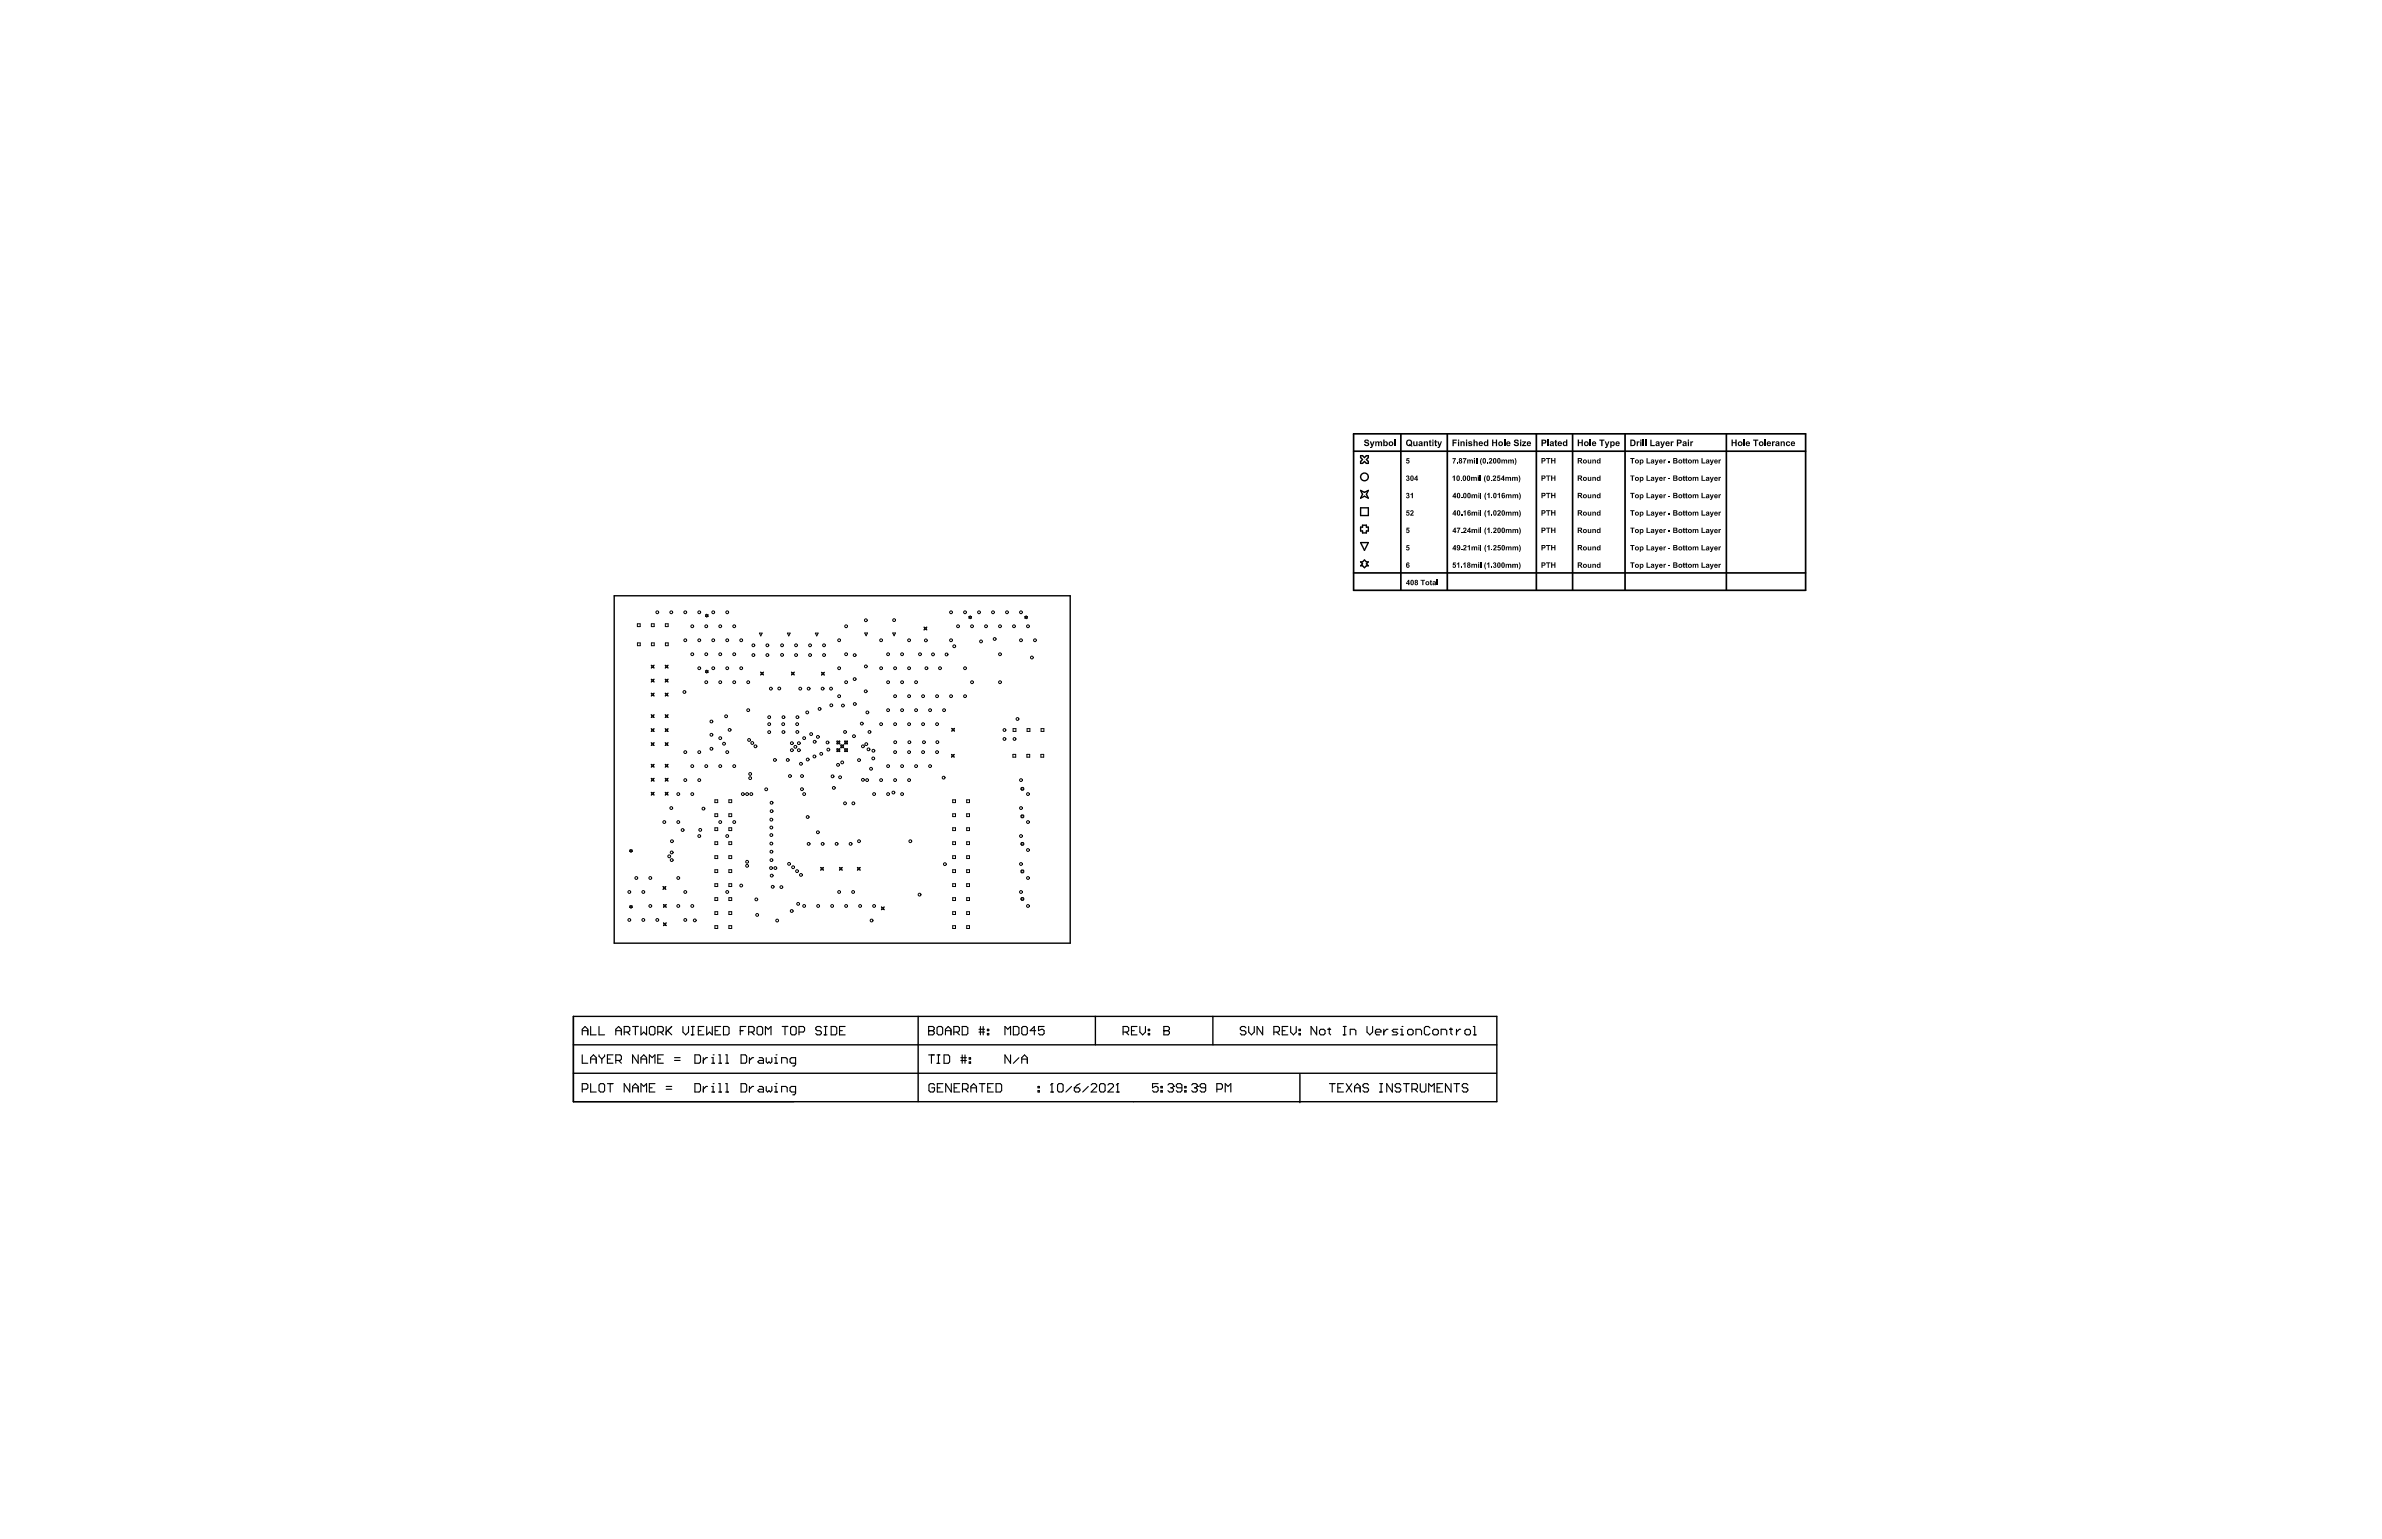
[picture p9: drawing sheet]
<svg xmlns="http://www.w3.org/2000/svg" width="432mm" height="279mm" viewBox="0 0 432 279" stroke-linecap="round" stroke-linejoin="round" font-family="sans-serif">
<g fill="none" stroke="#000" stroke-width=".25">
<path d="M246.6 82.6h.4l.3 .4 .4-.4h.3v.4l-.3 .3 .3 .4v.3h-.3l-.4-.3-.3 .3h-.4v-.3l.4-.4-.4-.3zM246.6 92.1h1.4v1.4h-1.4zM246.6 88.9l.7 .4 .7-.4-.3 .7 .3 .7-.7-.3-.7 .3 .4-.7zM246.6 98.4h1.4l-.7 1.4zM247 95.2h.7v.4h.3v.7h-.3v.3h-.7v-.3h-.4v-.7h.4zM111.3 108h82.7v63h-82.7zM246.6 101.9h.4l.3-.4 .4 .4h.3l-.3 .3 .3 .4h-.3l-.4 .3-.3-.3h-.4l.4-.4zM103.9 184.3v15.5h167.4v-15.5h-167.4v15.5M103.9 194.6h167.4M103.9 189.4h167.4M166.4 184.3v15.5M198.6 184.3v5.1"/>
<path d="M219.9 184.3v5.1M235.6 194.8v5.1"/>
<circle cx="247.3" cy="86.5" r=".7"/>
</g>
<g fill="none" stroke="#000" stroke-width=".2">
<path d="M105.5 186.9h1.1M105.5 187.6v-1l.6-.5 .5 .5v1M105.5 191.3v1.5h1.1M105.5 197.5h.8l.3-.3v-.5l-.3-.2h-.8v1.5M107.1 186.1v1.5h1M107.1 192.8v-1l.5-.5 .5 .5v1M107.1 196.5v1.5h1M107.1 192h1M108.6 186.1v1.5h1M108.6 196.7l.2-.2h.5l.3 .2v1l-.3 .3h-.5l-.2-.3zM108.6 191.3v.2l.5 .5M109.1 192v.8"/>
<path d="M109.6 191.3v.2l-.5 .5M110.1 196.5h1M110.1 192h.5M110.6 196.5v1.5M111.1 191.3h-1v1.5h1M111.6 186.9h1M111.6 192.3h.8l.2-.3v-.5l-.2-.2h-.8v1.5M111.6 187.6v-1l.5-.5 .5 .5v1M112.1 192.3l.5 .5M113.2 187.1h.7l.3-.2v-.5l-.3-.3h-.7v1.5M113.7 187.1l.5 .5M114.2 196.5v1.5l-1-1.5v1.5"/>
<path d="M114.7 186.1h1M114.7 198v-1l.5-.5 .5 .5v1M114.7 197.2h1M115.2 186.1v1.5M115.7 191.3v1.5l-1-1.5v1.5M116.2 186.1v1.5l.5-.5 .5 .5v-1.5M116.2 192.8v-1l.5-.5 .5 .5v1M116.2 198v-1.5l.5 .5 .5-.5v1.5M116.2 192h1M117.7 186.4l.3-.3h.5l.2 .3v1l-.2 .2h-.5l-.3-.2zM117.7 197.2h.5M117.7 192.8v-1.5l.5 .5 .5-.5v1.5"/>
<path d="M118.7 196.5h-1v1.5h1M119.2 187.1h.8l.2-.2v-.5l-.2-.3h-.8v1.5M119.2 192h.5M119.7 187.1l.5 .5M120.2 191.3h-1v1.5h1M120.8 197.5h1M120.8 197h1M120.8 186.1v1.5M121 186.9l.8 .7M121.8 186.1l-1 1M122.3 192.3h1M122.3 191.8h1"/>
<path d="M123.8 186.1v1l.5 .5 .5-.5v-1M125.3 187.6h.5M125.3 186.1h.5M125.6 186.1v1.5M126 196.5h.7l.3 .2v1l-.3 .3h-.7zM126 191.3h.7l.3 .2v1l-.3 .3h-.7zM126.6 186.9h.5M127.5 191.8v1M127.5 197v1M127.6 186.1h-1v1.5h1M128.1 186.1v1.5l.5-.5 .5 .5v-1.5M128.3 197h-.3l-.5 .5"/>
<path d="M128.3 191.8h-.3l-.5 .5M129 198h.5M129 197h.3v1M129 192.8h.5M129 191.8h.3v1M129.3 196.5h.1M129.3 191.3h.1M129.6 186.9h.5M130.3 196.5h.2v1.5M130.3 198h.5M130.3 192.8h.5M130.3 191.3h.2v1.5"/>
<path d="M130.6 186.1h-1v1.5h1M131.1 186.1h.8l.3 .3v1l-.3 .2h-.8zM131.5 196.5h.3v1.5M131.5 198h.6M131.5 192.8h.6M131.5 191.3h.3v1.5M134.2 186.9h.5M134.3 196.5h.8l.3 .2v1l-.3 .3h-.8zM134.3 191.3h.8l.3 .2v1l-.3 .3h-.8zM135.2 186.1h-1v1.5M135.7 187.1h.8l.2-.2v-.5l-.2-.3h-.8v1.5M135.9 191.8v1"/>
<path d="M135.9 197v1M136.2 187.1l.5 .5M136.6 197h-.2l-.5 .5M136.6 191.8h-.2l-.5 .5M137.5 186.1h.5l.2 .3v1l-.2 .2h-.5l-.3-.2v-1zM137.6 197h.5l.3 .2v.8h-.8l-.2-.3 .2-.2h.8M137.6 191.8h.5l.3 .2v.8h-.8l-.2-.3 .2-.2h.8M138.8 187.6v-1.5l.5 .5 .5-.5v1.5M138.9 197v.7l.3 .3 .2-.3 .3 .3 .2-.3v-.7M138.9 191.8v.7l.3 .3 .2-.3 .3 .3 .2-.3v-.7M140.4 198h.5M140.4 197h.3v1"/>
<path d="M140.4 192.8h.5M140.4 191.8h.3v1M140.7 196.5h.1M140.7 191.3h.1M141.7 198v-1h.7l.3 .2v.8M141.7 192.8v-1h.7l.3 .2v.8M141.8 186.1h1M142.3 186.1v1.5M143.3 186.4l.3-.3h.5l.2 .3v1l-.2 .2h-.5l-.3-.2zM144.2 198h-.7l-.3-.3v-.5l.3-.2h.7v1.3l-.2 .2h-.3M144.2 192.8h-.7l-.3-.3v-.5l.3-.2h.7v1.2l-.2 .3h-.3M144.8 187.1h.8l.3-.2v-.5l-.3-.3h-.8v1.5"/>
<path d="M148.9 186.4l-.3-.3h-.5l-.2 .3v.2l.2 .3h.5l.3 .2v.3l-.3 .2h-.5l-.2-.2M149.4 187.6h.5M149.4 186.1h.5M149.7 186.1v1.5M150.7 186.1h.7l.3 .3v1l-.3 .2h-.7zM152.2 186.9h.5M153.2 186.1h-1v1.5h1M168.3 186.9h.1M168.3 186.1h.8l.3 .3v.2l-.3 .3 .3 .2v.3l-.3 .2h-.8zM168.3 186.9h.8M168.3 191.3h1.1M168.8 191.3v1.5"/>
<path d="M169.4 196.7l-.2-.2h-.6l-.2 .2v1l.2 .3h.6l.2-.3v-.5h-.5M169.9 186.4l.2-.3h.5l.3 .3v1l-.3 .2h-.5l-.2-.2zM169.9 192.8h.5M169.9 191.3h.5M169.9 197.2h.5M170.1 191.3v1.5M170.9 196.5h-1v1.5h1M171.1 191.3h.8l.2 .2v1l-.2 .3h-.8zM171.4 186.9h1M171.4 187.6v-1l.5-.5 .5 .5v1M172.4 196.5v1.5l-1-1.5v1.5M172.9 187.1h.8l.2-.2v-.5l-.2-.3h-.8v1.5"/>
<path d="M173 197.2h.5M173.4 187.1l.5 .5M174 196.5h-1v1.5h1M174.2 192.3h1M174.2 191.8h1M174.4 186.1h.8l.2 .3v1l-.2 .2h-.8zM174.4 191.3v1.5M174.5 197.5h.7l.3-.3v-.5l-.3-.2h-.7v1.5M174.9 191.3v1.5M175 197.5l.5 .5M175.7 192.5h.2v.3h-.2zM175.7 191.8h.2v.2h-.2z"/>
<path d="M176 197.2h1M176 198v-1l.5-.5 .5 .5v1M177.5 187.1h1M177.5 186.6h1M177.5 196.5h1M177.7 186.1v1.5M178 196.5v1.5M178.2 186.1v1.5M179 187.4h.2v.2h-.2zM179 186.6h.2v.3h-.2zM179 197.2h.5M180.1 196.5h-1.1v1.5h1.1"/>
<path d="M180.6 196.5h.7l.3 .2v1l-.3 .3h-.7zM182.2 187.6v-1.5l.5 .5 .5-.5v1.5M183.2 191.3v1.5l-1-1.5v1.5M183.7 186.1h.8l.2 .3v1l-.2 .2h-.8zM184.7 191.8l-1 1M185.2 186.4l.3-.3h.5l.2 .3v1l-.2 .2h-.5l-.3-.2zM185.2 192.8v-1l.5-.5 .5 .5v1M185.2 192h1M187.8 186.9h-1.1l.8-.8v1.5M188.2 197.7h.2v.3h-.2zM188.2 197h.2v.2h-.2zM189.3 186.1h-1v.8l.5-.3h.2l.3 .3v.5l-.3 .2h-.5l-.2-.2"/>
<path d="M190.4 198h.5M190.7 196.5h.1M190.7 196.5v1.5M190.7 196.5l-.3 .2M191.7 196.7l.3-.2h.5l.2 .2v1l-.2 .3h-.5l-.3-.3zM194.2 197l-1 1M194.7 197.2h.8l.3 .3v.2l-.3 .3h-.5l-.3-.3zM195.8 196.5l-.5 .2-.6 .5M197.3 197l-1 1M197.8 196.7l.2-.2h.6l.2 .2v.3l-1 1h1M199.6 196.5h.5l.2 .2v1l-.2 .3h-.5l-.3-.3v-1zM200.8 196.7l.3-.2h.5l.2 .2v.3l-1 1h1"/>
<path d="M202.4 198h.5M202.6 196.5h.1M202.6 196.5v1.5M202.6 196.5l-.2 .2M203.6 187.1h.7l.3-.2v-.5l-.3-.3h-.7v1.5M204.1 187.1l.5 .5M205.1 186.9h.5M206.1 186.1h-1v1.5h1M206.6 186.1v1l.5 .5 .5-.5v-1M208.2 187.4h.2v.2h-.2zM208.2 186.6h.2v.3h-.2zM209.9 196.5h-1v.7l.5-.2h.3l.2 .2v.5l-.2 .3h-.5l-.3-.3"/>
<path d="M210.4 197.7h.3v.3h-.3zM210.4 197h.3v.2h-.3zM211 186.9h.1M211 186.1h.7l.3 .3v.2l-.3 .3 .3 .2v.3l-.3 .2h-.7zM211 186.9h.7M211.7 196.7l.3-.2h.5l.2 .2v.3M212.2 197.2h.3M212.5 197.2l.2 .3v.2l-.2 .3h-.5l-.3-.3M212.7 197h.1M212.7 197l-.2 .2M214.2 197.2h-.7l-.3-.2v-.3l.3-.2h.5l.2 .2v1l-.2 .3h-.5l-.3-.3M214.8 197.7h.2v.3h-.2z"/>
<path d="M214.8 197h.2v.2h-.2zM216 196.7l.3-.2h.5l.2 .2v.3M216.5 197.2h.3M216.8 197.2l.2 .3v.2l-.2 .3h-.5l-.3-.3M217 197h.1M217 197l-.2 .2M218.6 197.2h-.8l-.3-.2v-.3l.3-.2h.5l.3 .2v1l-.3 .3h-.5l-.3-.3M220.6 197.5h.7l.3-.3v-.5l-.3-.2h-.7v1.5M222.1 198v-1.5l.5 .5 .5-.5v1.5M225.9 186.4l-.3-.3h-.5l-.3 .3v.2l.3 .3h.5l.3 .2v.3l-.3 .2h-.5l-.3-.2M226.4 186.1v1l.5 .5 .5-.5v-1M228.9 186.1v1.5l-1-1.5v1.5"/>
<path d="M230.9 187.1h.8l.2-.2v-.5l-.2-.3h-.8v1.5M231.4 187.1l.5 .5M232.4 186.9h.5M233.5 186.1h-1.1v1.5h1.1M234 186.1v1l.5 .5 .5-.5v-1M235.5 187.4h.2v.2h-.2zM235.5 186.6h.2v.3h-.2zM238.7 186.1v1.5l-1-1.5v1.5M239.4 186.6h.5l.3 .3v.5l-.3 .2h-.5l-.2-.2v-.5zM240.7 186.6h.5M241 186.4v1l.2 .2M241 196.5h1"/>
<path d="M241.5 196.5v1.5M242.5 197.2h.5M243.5 187.6h.5M243.5 186.1h.5M243.5 196.5h-1v1.5h1M243.8 186.1v1.5M244 196.5l1 1.5M244.8 187.6v-1h.7l.3 .3v.7M245 196.5l-1 1.5M245.6 197.2h1M245.6 198v-1l.5-.5 .5 .5v1M247.8 186.1v1l.5 .5 .5-.5v-1"/>
<path d="M248.1 196.7l-.3-.2h-.5l-.2 .2v.3l.2 .2h.5l.3 .3v.2l-.3 .3h-.5l-.2-.3M249.3 187.1h1v-.2l-.2-.3h-.5l-.3 .3v.5l.3 .2h.5M250.1 196.5h.5M250.1 198h.5M250.4 196.5v1.5M250.8 186.6v1M251.6 186.6h-.2l-.6 .5M252.4 196.5v1.5l-1-1.5v1.5M253.4 186.6h-.8l-.2 .3 .2 .2h.5l.3 .3-.3 .2h-.7M253.9 187.6h.5M253.9 186.6h.2v1M253.9 196.7l-.2-.2h-.5l-.3 .2v.3l.3 .2h.5l.2 .3v.2l-.2 .3h-.5l-.3-.3"/>
<path d="M254.1 186.1h.1M254.4 196.5h1M254.9 196.5v1.5M255.4 186.6h.5l.3 .3v.5l-.3 .2h-.5l-.2-.2v-.5zM255.9 197.5h.8l.3-.3v-.5l-.3-.2h-.8v1.5M256.5 197.5l.5 .5M256.7 187.6v-1h.7l.3 .3v.7M257.5 196.5v1.2l.2 .3h.5l.3-.3v-1.2M259 198v-1.5l.5 .5 .5-.5v1.5M259.2 186.4l-.2-.3h-.5l-.3 .3v1l.3 .2h.5l.2-.2M260 186.6h.5l.2 .3v.5l-.2 .2h-.5l-.3-.2v-.5zM260.5 197.2h.5"/>
<path d="M261.2 187.6v-1h.8l.3 .3v.7M261.5 196.5h-1v1.5h1M262.8 186.6h.5M263 186.4v1l.3 .2M263 196.5v1.5l-1-1.5v1.5M263.5 196.5h1.1M264 186.6v1M264.1 196.5v1.5M264.8 186.6h-.3l-.5 .5M265.8 186.6h.5l.3 .3v.5l-.3 .2h-.5l-.2-.2v-.5zM266.1 196.7l-.3-.2h-.5l-.2 .2v.3l.2 .2h.5l.3 .3v.2l-.3 .3h-.5l-.2-.3M267.1 187.6h.5"/>
<path d="M267.1 186.1h.2v1.5"/>
</g>
<g fill="none" stroke="#000" stroke-width=".18">
<path d="M115.5 113.1h.5v.5h-.5zM115.5 116.6h.6v.5h-.6zM118.1 113.1h.5v.5h-.5zM118.1 116.6h.5v.5h-.5zM120.6 113.1h.5v.5h-.5zM120.6 116.6h.5v.5h-.5zM127.9 111.5l.2-.1 .3 .1-.1 .1 .1 .2-.3 .1-.2-.1 .1-.2zM137.7 114.8h.5l-.3 .5zM142.7 114.8h.5l-.2 .5zM147.8 114.8h.5l-.2 .5zM156.8 114.8h.5l-.3 .5zM161.8 114.8h.5l-.2 .5z"/>
<path d="M167.5 113.7l.3 .1 .2-.1-.1 .3 .1 .2-.2-.1-.3 .1 .1-.2zM175.6 111.8l.3-.1 .2 .1-.1 .1 .1 .2-.2 .1-.3-.1 .1-.2zM185.8 111.8l.2-.1 .3 .1-.2 .1 .2 .2-.3 .1-.2-.1 .1-.2zM118.1 138.6l.2 .1 .3-.1-.2 .2 .2 .3-.3-.1-.2 .1 .1-.3zM118.1 134.7l.2 .1 .3-.1-.2 .2 .2 .3-.3-.1-.2 .1 .1-.3zM118.1 132.1l.2 .2 .3-.2-.2 .3 .2 .2-.3-.1-.2 .1 .1-.2zM118.1 129.6l.2 .1 .3-.1-.2 .3 .2 .2-.3-.1-.2 .1 .1-.2zM118.1 125.7l.2 .1 .3-.1-.2 .2 .2 .3-.3-.1-.2 .1 .1-.3zM118.1 123.1l.2 .2 .3-.2-.2 .3 .2 .3-.3-.2-.2 .2 .1-.3zM118.1 120.6l.2 .1 .3-.1-.2 .3 .2 .2-.3-.1-.2 .1 .1-.2zM120.6 138.6l.2 .1 .3-.1-.1 .2 .1 .3-.3-.1-.2 .1 .1-.3zM120.6 134.7l.2 .1 .3-.1-.1 .2 .1 .3-.3-.1-.2 .1 .1-.3z"/>
<path d="M120.6 120.6l.2 .1 .3-.1-.1 .3 .1 .2-.3-.1-.2 .1 .1-.2zM120.6 125.7l.2 .1 .3-.1-.1 .2 .1 .3-.3-.1-.2 .1 .1-.3zM120.6 132.1l.2 .2 .3-.2-.1 .3 .1 .2-.3-.1-.2 .1 .1-.2zM120.6 129.6l.2 .1 .3-.1-.1 .3 .1 .2-.3-.1-.2 .1 .1-.2zM120.6 123.1l.2 .2 .3-.2-.1 .3 .1 .3-.3-.2-.2 .2 .1-.3zM127.9 121.6l.2-.1 .3 .1-.1 .2 .1 .1-.3 .1-.2-.1 .1-.1zM137.9 121.9l.2 .1 .3-.1-.1 .2 .1 .3-.3-.1-.2 .1 .1-.3zM143.5 121.9l.2 .1 .3-.1-.2 .2 .2 .3-.3-.1-.2 .1 .1-.3zM148.9 121.9l.3 .1 .2-.1-.1 .2 .1 .3-.2-.1-.3 .1 .1-.3zM151.7 135.8l.3 .1 .2-.1-.1 .2 .1 .3-.2-.2-.3 .2 .1-.3zM151.7 134.4l.3 .1 .2-.1-.1 .2 .1 .3-.2-.1-.3 .1 .1-.3zM152.4 135.1l.3 .1 .2-.1-.1 .2 .1 .3-.2-.1-.3 .1 .1-.3z"/>
<path d="M153.1 135.8l.3 .1 .2-.1-.1 .2 .1 .3-.2-.2-.3 .2 .1-.3zM153.1 134.4l.3 .1 .2-.1-.1 .2 .1 .3-.2-.1-.3 .1 .1-.3zM172.5 136.8l.2 .1 .3-.1-.1 .2 .1 .3-.3-.1-.2 .1 .1-.3zM172.5 132.1l.3 .1 .2-.1-.1 .2 .1 .3-.2-.2-.3 .2 .2-.3zM183.6 136.8h.5v.5h-.5zM183.7 132.1h.5v.5h-.5zM186.2 136.8h.5v.5h-.5zM186.2 132.1h.5v.5h-.5zM188.7 136.8h.5v.5h-.5zM188.7 132.1h.5v.5h-.5zM114.1 154.2l.3-.2 .2 .2-.1 .1 .1 .1-.2 .1-.3-.1 .2-.1zM118.1 143.7l.2 .1 .3-.1-.2 .2 .2 .3-.3-.2-.2 .2 .1-.3z"/>
<path d="M118.1 141.1l.2 .1 .3-.1-.2 .3 .2 .2-.3-.1-.2 .1 .1-.2zM120.6 143.7l.2 .1 .3-.1-.1 .2 .1 .3-.3-.2-.2 .2 .1-.3zM120.6 141.1l.2 .1 .3-.1-.1 .3 .1 .2-.3-.1-.2 .1 .1-.2zM129.6 145h.5v.5h-.5zM129.6 147.6h.5v.5h-.5zM129.6 150.1h.5v.5h-.5zM129.6 152.6h.5v.5h-.5zM129.6 155.2h.5v.5h-.5zM129.6 157.7h.5v.5h-.5zM132.1 157.7h.5v.5h-.5zM132.1 155.2h.5v.5h-.5zM132.1 152.6h.5v.5h-.5z"/>
<path d="M132.1 150.1h.5v.5h-.5zM132.1 147.6h.5v.5h-.5zM132.1 145h.5v.5h-.5zM148.8 157.3l.2 .1 .3-.1-.2 .2 .2 .3-.3-.1-.2 .1 .1-.3zM152.2 157.3l.2 .1 .3-.1-.2 .2 .2 .3-.3-.1-.2 .1 .1-.3zM155.4 157.3l.3 .1 .2-.1-.1 .2 .1 .3-.2-.1-.3 .1 .1-.3zM172.7 157.7h.5v.5h-.5zM172.7 155.2h.5v.5h-.5zM172.7 152.6h.5v.5h-.5zM172.7 150.1h.5v.5h-.5zM172.7 147.6h.5v.5h-.5zM172.7 145h.5v.5h-.5z"/>
<path d="M175.2 157.7h.5v.5h-.5zM175.2 155.2h.5v.5h-.5zM175.2 152.6h.5v.5h-.5zM175.2 150.1h.5v.5h-.5zM175.2 147.6h.5v.5h-.5zM175.2 145h.5v.5h-.5zM185.2 142.8l.4 .1-.1 .4-.4-.1zM185.2 147.8l.4 .1-.1 .4-.4-.2zM185.2 152.8l.4 .1-.1 .4-.4-.2zM185.2 157.7l.4 .2-.1 .4-.4-.2zM114.1 164.3l.3-.1 .2 .1-.1 .1 .1 .1-.2 .2-.3-.2 .2-.1zM120.2 160.7l.2 .2 .3-.2-.1 .3 .1 .3-.3-.2-.2 .2 .1-.3z"/>
<path d="M120.3 167.3l.2 .2 .3-.2-.2 .3 .2 .2-.3-.1-.2 .1 .1-.2zM120.3 164l.2 .1 .3-.1-.2 .3 .2 .2-.3-.1-.2 .1 .1-.2zM129.6 160.2h.5v.5h-.5zM129.6 162.8h.5v.5h-.5zM129.6 165.3h.5v.5h-.5zM129.6 167.8h.5v.6h-.5zM132.1 167.8h.5v.6h-.5zM132.1 165.3h.5v.5h-.5zM132.1 162.8h.5v.5h-.5zM132.1 160.2h.5v.5h-.5zM159.8 164.4l.2 .2 .3-.2-.1 .3 .1 .3-.3-.2-.2 .2 .1-.3zM172.7 167.8h.5v.6h-.5z"/>
<path d="M172.7 165.3h.5v.5h-.5zM172.7 162.8h.5v.5h-.5zM172.7 160.2h.5v.5h-.5zM175.2 167.8h.5v.6h-.5zM175.2 165.3h.5v.5h-.5zM175.2 162.8h.5v.5h-.5zM175.2 160.2h.5v.5h-.5zM185.2 162.7l.4 .2-.1 .3-.4-.1z"/>
<circle cx="119.2" cy="111" r=".25"/>
<circle cx="121.7" cy="111" r=".25"/>
<circle cx="124.2" cy="111" r=".25"/>
<circle cx="124.2" cy="116.1" r=".25"/>
<circle cx="125.5" cy="118.6" r=".25"/>
<circle cx="125.5" cy="113.6" r=".25"/>
<circle cx="126.8" cy="116.1" r=".25"/>
<circle cx="126.8" cy="111" r=".25"/>
<circle cx="128" cy="118.6" r=".25"/>
<circle cx="128" cy="113.6" r=".25"/>
<circle cx="129.3" cy="116.1" r=".25"/>
<circle cx="129.3" cy="111" r=".25"/>
<circle cx="130.6" cy="113.6" r=".25"/>
<circle cx="130.6" cy="118.6" r=".25"/>
<circle cx="131.8" cy="111" r=".25"/>
<circle cx="131.8" cy="116.1" r=".25"/>
<circle cx="133.1" cy="118.6" r=".25"/>
<circle cx="133.1" cy="113.6" r=".25"/>
<circle cx="134.4" cy="116.1" r=".25"/>
<circle cx="136.6" cy="117" r=".25"/>
<circle cx="136.6" cy="118.8" r=".25"/>
<circle cx="139.1" cy="117" r=".25"/>
<circle cx="139.1" cy="118.8" r=".25"/>
<circle cx="141.8" cy="117" r=".25"/>
<circle cx="141.8" cy="118.8" r=".25"/>
<circle cx="144.3" cy="117" r=".25"/>
<circle cx="144.3" cy="118.8" r=".25"/>
<circle cx="146.8" cy="117" r=".25"/>
<circle cx="146.8" cy="118.8" r=".25"/>
<circle cx="149.4" cy="117" r=".25"/>
<circle cx="149.4" cy="118.8" r=".25"/>
<circle cx="152.1" cy="116.1" r=".25"/>
<circle cx="153.4" cy="118.6" r=".25"/>
<circle cx="153.4" cy="113.6" r=".25"/>
<circle cx="154.9" cy="118.8" r=".25"/>
<circle cx="157" cy="112.5" r=".25"/>
<circle cx="159.7" cy="116.1" r=".25"/>
<circle cx="161" cy="118.6" r=".25"/>
<circle cx="162.1" cy="112.4" r=".25"/>
<circle cx="163.5" cy="118.6" r=".25"/>
<circle cx="164.8" cy="116.1" r=".25"/>
<circle cx="166.8" cy="118.6" r=".25"/>
<circle cx="167.8" cy="116.1" r=".25"/>
<circle cx="169.1" cy="118.7" r=".25"/>
<circle cx="171.6" cy="118.7" r=".25"/>
<circle cx="172.4" cy="111" r=".25"/>
<circle cx="172.4" cy="116.1" r=".25"/>
<circle cx="173" cy="117.2" r=".25"/>
<circle cx="173.7" cy="113.6" r=".25"/>
<circle cx="174.9" cy="111" r=".25"/>
<circle cx="176.2" cy="113.6" r=".25"/>
<circle cx="177.5" cy="111" r=".25"/>
<circle cx="177.8" cy="116.3" r=".25"/>
<circle cx="178.7" cy="113.6" r=".25"/>
<circle cx="180" cy="111" r=".25"/>
<circle cx="180.3" cy="115.9" r=".25"/>
<circle cx="181.3" cy="118.6" r=".25"/>
<circle cx="181.3" cy="113.6" r=".25"/>
<circle cx="182.5" cy="111" r=".25"/>
<circle cx="183.8" cy="113.6" r=".25"/>
<circle cx="185.1" cy="111" r=".25"/>
<circle cx="185.1" cy="116.1" r=".25"/>
<circle cx="186.3" cy="113.6" r=".25"/>
<circle cx="187.1" cy="119.2" r=".25"/>
<circle cx="187.6" cy="116.1" r=".25"/>
<circle cx="124.1" cy="125.5" r=".25"/>
<circle cx="124.2" cy="136.4" r=".25"/>
<circle cx="125.5" cy="138.9" r=".25"/>
<circle cx="126.8" cy="121.2" r=".25"/>
<circle cx="126.8" cy="136.4" r=".25"/>
<circle cx="128" cy="123.7" r=".25"/>
<circle cx="128" cy="138.9" r=".25"/>
<circle cx="129" cy="130.8" r=".25"/>
<circle cx="129" cy="133.2" r=".25"/>
<circle cx="129" cy="135.8" r=".25"/>
<circle cx="129.3" cy="121.2" r=".25"/>
<circle cx="130.6" cy="133.8" r=".25"/>
<circle cx="130.6" cy="123.7" r=".25"/>
<circle cx="130.6" cy="138.9" r=".25"/>
<circle cx="131.2" cy="134.9" r=".25"/>
<circle cx="131.6" cy="129.9" r=".25"/>
<circle cx="131.8" cy="121.2" r=".25"/>
<circle cx="131.8" cy="136.4" r=".25"/>
<circle cx="132.3" cy="132.3" r=".25"/>
<circle cx="133.1" cy="123.7" r=".25"/>
<circle cx="133.1" cy="138.9" r=".25"/>
<circle cx="134.4" cy="121.2" r=".25"/>
<circle cx="135.6" cy="123.7" r=".25"/>
<circle cx="135.6" cy="128.8" r=".25"/>
<circle cx="135.8" cy="134.2" r=".25"/>
<circle cx="136.4" cy="134.7" r=".25"/>
<circle cx="136.9" cy="135.3" r=".25"/>
<circle cx="139.4" cy="130" r=".25"/>
<circle cx="139.4" cy="132.7" r=".25"/>
<circle cx="139.4" cy="131.3" r=".25"/>
<circle cx="139.7" cy="124.9" r=".25"/>
<circle cx="140.5" cy="137.8" r=".25"/>
<circle cx="141.3" cy="124.8" r=".25"/>
<circle cx="142" cy="131.3" r=".25"/>
<circle cx="142" cy="132.7" r=".25"/>
<circle cx="142" cy="130" r=".25"/>
<circle cx="142.8" cy="137.8" r=".25"/>
<circle cx="143.5" cy="134.8" r=".25"/>
<circle cx="143.5" cy="136" r=".25"/>
<circle cx="144.2" cy="135.4" r=".25"/>
<circle cx="144.5" cy="131.3" r=".25"/>
<circle cx="144.5" cy="132.7" r=".25"/>
<circle cx="144.6" cy="130" r=".25"/>
<circle cx="144.8" cy="134.8" r=".25"/>
<circle cx="144.8" cy="136" r=".25"/>
<circle cx="145.1" cy="124.9" r=".25"/>
<circle cx="145.2" cy="138.5" r=".25"/>
<circle cx="145.8" cy="133.8" r=".25"/>
<circle cx="146.3" cy="129.2" r=".25"/>
<circle cx="146.4" cy="137.7" r=".25"/>
<circle cx="146.6" cy="124.9" r=".25"/>
<circle cx="147" cy="133.1" r=".25"/>
<circle cx="147.6" cy="137.2" r=".25"/>
<circle cx="147.7" cy="134.5" r=".25"/>
<circle cx="148.3" cy="133.6" r=".25"/>
<circle cx="148.6" cy="128.5" r=".25"/>
<circle cx="148.9" cy="136.7" r=".25"/>
<circle cx="149.1" cy="124.9" r=".25"/>
<circle cx="150" cy="134.6" r=".25"/>
<circle cx="150.2" cy="135.9" r=".25"/>
<circle cx="150.6" cy="124.9" r=".25"/>
<circle cx="150.7" cy="127.9" r=".25"/>
<circle cx="151.9" cy="138.7" r=".25"/>
<circle cx="152.1" cy="121.2" r=".25"/>
<circle cx="152.1" cy="126.2" r=".25"/>
<circle cx="152.7" cy="138.2" r=".25"/>
<circle cx="152.8" cy="127.9" r=".25"/>
<circle cx="153.2" cy="132.7" r=".25"/>
<circle cx="153.4" cy="123.7" r=".25"/>
<circle cx="154.8" cy="133.5" r=".25"/>
<circle cx="154.9" cy="123.1" r=".25"/>
<circle cx="155" cy="127.6" r=".25"/>
<circle cx="155.7" cy="137.8" r=".25"/>
<circle cx="156.2" cy="131.2" r=".25"/>
<circle cx="156.4" cy="135.3" r=".25"/>
<circle cx="156.9" cy="125.3" r=".25"/>
<circle cx="157" cy="120.8" r=".25"/>
<circle cx="157" cy="134.9" r=".25"/>
<circle cx="157.2" cy="129.2" r=".25"/>
<circle cx="157.4" cy="135.9" r=".25"/>
<circle cx="157.6" cy="132.7" r=".25"/>
<circle cx="157.9" cy="139.4" r=".25"/>
<circle cx="158.3" cy="137.5" r=".25"/>
<circle cx="158.3" cy="136.1" r=".25"/>
<circle cx="159.7" cy="121.2" r=".25"/>
<circle cx="159.7" cy="131.3" r=".25"/>
<circle cx="161" cy="123.7" r=".25"/>
<circle cx="161" cy="128.8" r=".25"/>
<circle cx="161" cy="138.9" r=".25"/>
<circle cx="162.3" cy="121.2" r=".25"/>
<circle cx="162.3" cy="126.2" r=".25"/>
<circle cx="162.3" cy="131.3" r=".25"/>
<circle cx="162.3" cy="136.4" r=".25"/>
<circle cx="162.3" cy="134.6" r=".25"/>
<circle cx="163.5" cy="128.8" r=".25"/>
<circle cx="163.5" cy="123.7" r=".25"/>
<circle cx="163.5" cy="138.9" r=".25"/>
<circle cx="164.8" cy="121.2" r=".25"/>
<circle cx="164.8" cy="131.3" r=".25"/>
<circle cx="164.8" cy="126.2" r=".25"/>
<circle cx="164.8" cy="136.4" r=".25"/>
<circle cx="164.8" cy="134.6" r=".25"/>
<circle cx="166.1" cy="128.8" r=".25"/>
<circle cx="166.1" cy="123.7" r=".25"/>
<circle cx="166.1" cy="138.9" r=".25"/>
<circle cx="167.3" cy="126.2" r=".25"/>
<circle cx="167.3" cy="131.3" r=".25"/>
<circle cx="167.3" cy="136.4" r=".25"/>
<circle cx="167.5" cy="134.6" r=".25"/>
<circle cx="167.9" cy="121.2" r=".25"/>
<circle cx="168.6" cy="128.8" r=".25"/>
<circle cx="168.6" cy="138.9" r=".25"/>
<circle cx="169.9" cy="126.2" r=".25"/>
<circle cx="169.9" cy="131.3" r=".25"/>
<circle cx="169.9" cy="136.4" r=".25"/>
<circle cx="169.9" cy="134.6" r=".25"/>
<circle cx="170.4" cy="121.2" r=".25"/>
<circle cx="171.1" cy="128.8" r=".25"/>
<circle cx="172.4" cy="126.2" r=".25"/>
<circle cx="174.9" cy="121.2" r=".25"/>
<circle cx="174.9" cy="126.2" r=".25"/>
<circle cx="176.2" cy="123.7" r=".25"/>
<circle cx="181.3" cy="123.7" r=".25"/>
<circle cx="182.1" cy="134" r=".25"/>
<circle cx="182.1" cy="132.4" r=".25"/>
<circle cx="183.9" cy="134" r=".25"/>
<circle cx="184.4" cy="130.4" r=".25"/>
<circle cx="115.3" cy="159.2" r=".25"/>
<circle cx="117.9" cy="159.2" r=".25"/>
<circle cx="120.4" cy="149.1" r=".25"/>
<circle cx="121.3" cy="155.3" r=".25"/>
<circle cx="121.7" cy="146.5" r=".25"/>
<circle cx="121.8" cy="154.6" r=".25"/>
<circle cx="121.8" cy="156" r=".25"/>
<circle cx="121.8" cy="152.5" r=".25"/>
<circle cx="123" cy="159.2" r=".25"/>
<circle cx="123" cy="149.1" r=".25"/>
<circle cx="123" cy="144" r=".25"/>
<circle cx="123.7" cy="150.5" r=".25"/>
<circle cx="124.2" cy="141.4" r=".25"/>
<circle cx="125.5" cy="144" r=".25"/>
<circle cx="126.8" cy="141.4" r=".25"/>
<circle cx="126.8" cy="151.6" r=".25"/>
<circle cx="126.9" cy="150.5" r=".25"/>
<circle cx="127.5" cy="146.6" r=".25"/>
<circle cx="130.6" cy="149.1" r=".25"/>
<circle cx="131.8" cy="151.6" r=".25"/>
<circle cx="133.1" cy="149.1" r=".25"/>
<circle cx="134.7" cy="144" r=".25"/>
<circle cx="135.4" cy="156.3" r=".25"/>
<circle cx="135.4" cy="144" r=".25"/>
<circle cx="135.4" cy="157" r=".25"/>
<circle cx="136" cy="140.3" r=".25"/>
<circle cx="136" cy="141.1" r=".25"/>
<circle cx="136.2" cy="144" r=".25"/>
<circle cx="138.9" cy="143.1" r=".25"/>
<circle cx="139.8" cy="157.4" r=".25"/>
<circle cx="139.8" cy="150" r=".25"/>
<circle cx="139.8" cy="151.4" r=".25"/>
<circle cx="139.8" cy="148.6" r=".25"/>
<circle cx="139.8" cy="153" r=".25"/>
<circle cx="139.8" cy="156" r=".25"/>
<circle cx="139.8" cy="154.4" r=".25"/>
<circle cx="139.9" cy="145.6" r=".25"/>
<circle cx="139.9" cy="147.1" r=".25"/>
<circle cx="139.9" cy="158.8" r=".25"/>
<circle cx="140.6" cy="157.4" r=".25"/>
<circle cx="143" cy="156.6" r=".25"/>
<circle cx="143.2" cy="140.7" r=".25"/>
<circle cx="143.8" cy="157.2" r=".25"/>
<circle cx="144.5" cy="158" r=".25"/>
<circle cx="145.2" cy="158.6" r=".25"/>
<circle cx="145.4" cy="143.1" r=".25"/>
<circle cx="145.4" cy="140.7" r=".25"/>
<circle cx="145.8" cy="144" r=".25"/>
<circle cx="146.4" cy="148.1" r=".25"/>
<circle cx="146.6" cy="153" r=".25"/>
<circle cx="148.3" cy="150.9" r=".25"/>
<circle cx="149.1" cy="153" r=".25"/>
<circle cx="150.9" cy="140.8" r=".25"/>
<circle cx="151.2" cy="142.9" r=".25"/>
<circle cx="151.7" cy="153" r=".25"/>
<circle cx="152.3" cy="140.9" r=".25"/>
<circle cx="153.2" cy="145.7" r=".25"/>
<circle cx="154.2" cy="153" r=".25"/>
<circle cx="154.7" cy="145.7" r=".25"/>
<circle cx="155.7" cy="152.5" r=".25"/>
<circle cx="156.4" cy="141.4" r=".25"/>
<circle cx="157.2" cy="141.4" r=".25"/>
<circle cx="158.5" cy="144" r=".25"/>
<circle cx="159.7" cy="141.4" r=".25"/>
<circle cx="161" cy="144" r=".25"/>
<circle cx="162" cy="143.7" r=".25"/>
<circle cx="162.3" cy="141.4" r=".25"/>
<circle cx="163.5" cy="144" r=".25"/>
<circle cx="164.8" cy="141.4" r=".25"/>
<circle cx="165" cy="152.5" r=".25"/>
<circle cx="171.1" cy="141" r=".25"/>
<circle cx="171.3" cy="156.7" r=".25"/>
<circle cx="185.1" cy="146.5" r=".25"/>
<circle cx="185.1" cy="141.4" r=".25"/>
<circle cx="185.1" cy="156.7" r=".25"/>
<circle cx="185.1" cy="151.6" r=".25"/>
<circle cx="186.3" cy="159.2" r=".25"/>
<circle cx="186.3" cy="149.1" r=".25"/>
<circle cx="186.3" cy="154.1" r=".25"/>
<circle cx="186.3" cy="144" r=".25"/>
<circle cx="114.1" cy="166.8" r=".25"/>
<circle cx="114.1" cy="161.7" r=".25"/>
<circle cx="116.6" cy="166.8" r=".25"/>
<circle cx="116.6" cy="161.7" r=".25"/>
<circle cx="117.9" cy="164.3" r=".25"/>
<circle cx="119.2" cy="166.8" r=".25"/>
<circle cx="123" cy="164.3" r=".25"/>
<circle cx="124.2" cy="166.8" r=".25"/>
<circle cx="124.2" cy="161.7" r=".25"/>
<circle cx="125.5" cy="164.3" r=".25"/>
<circle cx="125.9" cy="166.9" r=".25"/>
<circle cx="131.8" cy="161.7" r=".25"/>
<circle cx="134.4" cy="160.6" r=".25"/>
<circle cx="137.1" cy="163.1" r=".25"/>
<circle cx="137.3" cy="165.9" r=".25"/>
<circle cx="140.1" cy="160.8" r=".25"/>
<circle cx="140.9" cy="166.9" r=".25"/>
<circle cx="141.6" cy="160.8" r=".25"/>
<circle cx="143.5" cy="165.2" r=".25"/>
<circle cx="144.7" cy="163.9" r=".25"/>
<circle cx="145.8" cy="164.3" r=".25"/>
<circle cx="148.3" cy="164.3" r=".25"/>
<circle cx="150.8" cy="164.3" r=".25"/>
<circle cx="152.1" cy="161.7" r=".25"/>
<circle cx="153.4" cy="164.3" r=".25"/>
<circle cx="154.6" cy="161.7" r=".25"/>
<circle cx="155.9" cy="164.3" r=".25"/>
<circle cx="158" cy="166.9" r=".25"/>
<circle cx="158.5" cy="164.3" r=".25"/>
<circle cx="166.7" cy="162.2" r=".25"/>
<circle cx="185.1" cy="161.7" r=".25"/>
<circle cx="186.3" cy="164.3" r=".25"/>
</g>
<path d="M245.4 78.7h81.9v28.3h-81.9zM253.9 78.7v28.3M262.4 78.7v28.3M278.5 78.7v28.3M285.1 78.7v28.3M294.6 78.7v28.3M313 78.7v28.3M245.4 81.8h81.9M245.4 103.9h81.9" fill="none" stroke="#000" stroke-width=".3"/>
<g fill="#000">
<path d="M247.4 79.8l.5-.1 .3 .4h-.3l-.1-.2a.18 .18 0 0 0-.3 .2 .17 .17 0 0 0 .3 .1l.4 .2v.3l-.3 .2h-.4l-.2-.4h.2l.3 .2 .2-.2-.6-.3zM263.3 79.7h.8v.2h-.6v.3h.5v.2h-.5v.5h-.2zM274.5 79.8l.5-.1 .3 .2v.2h-.2l-.2-.2-.2 .1 .6 .4v.2l-.2 .3h-.5l-.1-.2-.1-.2h.2l.3 .2 .2-.1-.6-.4zM289.9 79.7h.9v.2h-.3v1h-.2v-1h-.4zM317.8 79.7h.9v.2h-.3v1h-.3v-1h-.3zM248.3 80h.2l.2 .6 .2-.6h.3l-.6 1.2h-.2l-.1-.2 .3-.1zM249.3 80h.2v.2l.2-.2 .3 .2 .2-.2 .2 .1 .1 .8h-.2v-.5a.17 .17 0 0 0-.2-.2 .17 .17 0 0 0-.1 .3v.4h-.2v-.6l-.2-.1-.1 .7h-.2zM252.8 79.7h.2v1.2h-.2zM254.9 86.3l.4-.1 .2 .2-.2 .3 .2 .1v.2l-.2 .2h-.3l-.1-.2 .2-.1 .1 .2 .1-.2-.2-.1 .2-.4-.4 .1zM255 89.4h.3l.2 .1-.2 .3 .2 .1v.2l-.2 .3-.4-.2 .2-.2 .1 .2 .1-.1v-.2h-.2l.2-.3h-.4zM255 98.8h.5v.2h-.4v.2l.4 .1v.4l-.4 .1-.2-.2h.2a.17 .17 0 0 0 .2-.1 .17 .17 0 0 0 0-.2 .17 .17 0 0 0-.3 .1h-.1zM255 83.1h.5v.2h-.4v.1l.4 .1v.4l-.3 .2-.3-.3h.2a.17 .17 0 0 0 .2 0 .17 .17 0 0 0 0-.2 .17 .17 0 0 0-.3 0h-.1z"/>
<path d="M255 95.7h.5v.2h-.4v.1h.3l.1 .3-.2 .4-.3-.1-.1-.2 .3 .1 .1-.1-.1-.3-.3 .1zM255 92.5h.5v.2h-.4v.2h.4v.5l-.4 .1-.2-.3 .2 .1a.16 .16 0 0 0 .2 0 .16 .16 0 0 0 0-.3 .16 .16 0 0 0-.3 .1l-.1-.1zM255.7 92.6l.2-.1 .3 .1 .1 .3-.4 .4h.4v.2h-.7l.5-.7-.1-.1-.4 .1zM255.7 89.6l.4-.2v.9h-.2v-.7l-.2 .2zM256.2 80h.2v.5a.19 .19 0 0 0 .3 .2 .19 .19 0 0 0 0-.3v-.4h.3v.9h-.2v-.1l-.5 .1zM258.1 80h.2v.2l.3-.2 .2 .1 .1 .8h-.3v-.7l-.3 .1v.6h-.2zM259.1 79.9l.2-.2v.3h.2v.2h-.2l.1 .7-.3-.1v-.6h-.1zM260.1 79.9l.2-.2v.3h.2v.2h-.2l.2 .7-.4-.1v-.6h-.1zM260.5 80h.3l.2 .6 .2-.6h.2l-.4 1-.2 .2h-.2v-.2l.2-.1zM263.3 86.4l.4-.2v1h-.2v-.7l-.2 .1zM263.3 83.1h.6l-.3 .9h-.2v-.1l.3-.6h-.4zM264.1 83.8h.2v.2h-.2z"/>
<path d="M264.1 95.7h.6l-.3 .9h-.2v-.1l.3-.6h-.4zM264.8 87h.2v.2h-.2zM264.9 99.6h.2v.2h-.2zM264.9 93.3h.2v.2h-.2zM264.9 96.5h.2v.1h-.2zM264.9 90.1h.2v.2h-.2zM264.7 80h.3v.2l.2-.2 .3 .1v.8h-.2l-.1-.7-.2 .1v.6h-.3zM265.4 98.8l.4 .1v.3l-.3 .4h.3v.2h-.6l.5-.6-.1-.2-.4 .1zM265.3 95.8l.3-.1 .2 .1v.3l-.3 .4h.3v.1h-.6l.4-.5a.15 .15 0 0 0 .1-.1 .15 .15 0 0 0-.1-.2 .15 .15 0 0 0-.2 .2h-.2zM265.3 92.7l.4-.2v1h-.2v-.7l-.2 .1zM265.2 83.1h.6l-.3 .9h-.2l.3-.7h-.4zM266 99l.4-.2v1h-.1v-.7l-.3 .1z"/>
<path d="M266.2 80.1l.4-.1 .3 .2-.2 .1-.4-.1 .6 .3-.1 .3h-.6l-.1-.2 .6 .1-.5-.3zM266 83.3l.1 .1 .2-.1 .3 .1h.3l.1 .6h-.2v-.5h-.2v.5h-.2l-.1-.5h-.1v.5h-.2zM267.1 79.7h.2v.4l.3-.1 .2 .1 .1 .8h-.3v-.7l-.3 .1v.6h-.2zM266.7 86.5l.2 .1 .7-.1 .1 .7h-.2v-.5a.14 .14 0 0 0-.2-.1 .15 .15 0 0 0 0 .3v.3h-.2v-.5l-.2-.1v.6h-.2zM266.8 99.1h.9l.1 .7h-.2v-.6l-.2 .1v.5h-.2v-.6l-.2 .1v.5h-.2zM266.8 92.8l.1 .1 .2-.1 .3 .1 .1-.1h.2l.1 .7h-.2v-.6l-.2 .1v.5h-.2l-.1-.6-.1 .1v.5h-.2zM266.8 95.9l.1 .1h.8l.1 .6h-.2l-.1-.5h-.1v.5h-.2l-.1-.5-.1 .1v.4h-.2zM266.8 89.6l.9 .1 .1 .6h-.2v-.5h-.2v.5h-.2v-.5h-.2v.5h-.2zM267.6 83h.2v1h-.2zM268.3 86.2h.2v1h-.2zM268.4 98.8h.2v1h-.2zM268.4 92.5h.2v1h-.2z"/>
<path d="M268.4 95.7h.2v.9h-.2zM268.4 89.4h.2v.9h-.2zM268.5 83h.2l-.2 .6 .2 .7h-.2l-.2-.6zM269.2 86.2h.1l-.1 .5 .1 .8-.1-.1-.2-.4zM269.3 98.8h.1l-.1 .6 .1 .7-.2-.1-.1-.5zM269.3 92.6l.1-.1-.1 .6 .1 .7h-.1l-.2-.4zM269.3 95.7h.1l-.1 .5 .1 .7-.2-.1-.1-.4zM269.3 89.3h.1l-.1 .6 .1 .7h-.1l-.2-.6zM269.5 83.8h.2v.2h-.2zM269.6 99l.4-.2v1h-.2v-.7l-.2 .1zM269.6 92.7l.4-.2v1h-.2v-.7l-.2 .1zM269.6 95.9l.4-.2v.9h-.2v-.7l-.2 .2z"/>
<path d="M269.6 89.6l.4-.2v.9h-.2v-.7l-.2 .2zM269.9 83.2l.2-.2 .4 .2v.2l-.4 .5h.4v.1h-.7l.5-.6-.1-.2-.3 .2zM270.3 87h.1v.2h-.1zM270.3 99.6h.2v.2h-.2zM270.3 93.3h.2v.2h-.2zM270.3 96.5h.2v.1h-.2zM270.3 90.1h.2v.2h-.2zM270.7 86.3h.5v.3l-.4 .4h.4v.2h-.6l.3-.5a.15 .15 0 0 0 .2-.2 .15 .15 0 0 0-.2-.1 .15 .15 0 0 0-.1 .1h-.2zM270.8 98.9h.4l.1 .3-.4 .4h.4v.2h-.6l.4-.6a.14 .14 0 0 0-.1-.2 .14 .14 0 0 0-.1 0l-.2 .1zM270.7 95.8l.3-.1 .2 .1 .1 .3-.4 .4h.4v.1h-.6l.4-.6v-.2l-.4 .2zM270.5 79.7h.2v.5h.5v-.5h.2v1.2h-.2v-.5h-.5v.5h-.2zM271.5 92.6l.2-.1 .3 .1 .1 .3-.4 .4h.4v.2h-.7l.5-.7-.1-.1-.4 .1z"/>
<path d="M271.5 89.6l.4-.2v.9h-.2v-.7l-.2 .2zM271.5 86.2h.4v.2h-.3v.2h.3l.1 .4-.4 .2-.3-.3 .2 .1a.16 .16 0 0 0 .3 0 .16 .16 0 0 0-.1-.3 .16 .16 0 0 0-.2 .1l-.1-.1zM271.5 98.8h.6v.2h-.4v.2l.3 .1v.4l-.4 .1-.2-.2h.2a.17 .17 0 0 0 .3 0 .17 .17 0 0 0-.1-.3 .17 .17 0 0 0-.2 .1h-.2zM272.6 79.7h.3v1.2h-.3zM272.2 83.3l.2 .1 .1-.1 .3 .1h.3l.1 .6h-.2v-.5l-.2 .1v.4h-.2v-.5h-.2v.5h-.2zM272.9 86.5l.2 .1 .8-.1v.7h-.2v-.6a.15 .15 0 0 0-.2 0 .15 .15 0 0 0 0 .3v.3h-.2v-.5l-.2-.1v.6h-.2zM273 99.1h.9l.1 .7h-.2v-.6l-.2 .1v.5h-.2v-.6l-.2 .1-.1 .5h-.1zM273 92.8l.1 .1 .2-.1 .2 .1 .4-.1 .1 .7h-.2v-.6l-.2 .1v.5h-.2l-.1-.6-.1 .1-.1 .5h-.1zM273 95.9l.1 .1h.8l.1 .6h-.2v-.4a.15 .15 0 0 0-.2-.1 .15 .15 0 0 0 0 .2v.3h-.2v-.5h-.2l-.1 .5h-.1zM273 89.6h.4l.1 .1 .4-.1 .1 .7h-.2v-.5h-.2v.5h-.2v-.5a.15 .15 0 0 0-.2 0 .15 .15 0 0 0-.1 .2v.3h-.1zM273.4 83.3l.1 .1 .2-.1 .3 .1 .3-.1 .1 .2v.5h-.2v-.5l-.2 .1v.4h-.2v-.3a.15 .15 0 0 0-.1-.2 .15 .15 0 0 0-.1 .2v.3h-.2zM274.6 83l.1 .1 .2 .4-.2 .8h-.1l.1-.5z"/>
<path d="M274.1 86.5l.2 .1 .7-.1 .1 .7h-.2v-.6l-.2 .1v.5h-.2v-.6l-.2 .1v.5h-.2zM274.2 99.1h.9l.1 .7h-.2v-.6l-.2 .1v.5h-.2v-.6l-.2 .1v.5h-.2zM274.2 92.8l.2 .1 .1-.1 .3 .1 .3-.1 .1 .7h-.2v-.6l-.2 .1v.5h-.2v-.6l-.2 .1v.5h-.2zM274.2 95.9l.2 .1h.7l.1 .6h-.2l-.1-.5-.1 .1v.4h-.2l-.1-.5-.1 .1v.4h-.2zM274.2 89.6h.4l.2 .1 .3-.1 .1 .7h-.2v-.5l-.2 .1v.4h-.2v-.5h-.2v.5h-.2zM275.3 86.2h.1l.2 .5-.2 .8h-.1l.1-.5zM275.3 98.8h.2l.2 .5-.2 .8h-.2l.2-.4zM275.3 92.5h.2l.2 .5v.4l-.2 .4h-.2l.2-.5zM275.3 95.7h.2l.2 .4v.5l-.2 .3h-.2l.2-.4zM275.3 89.3l.2 .1 .2 .4-.2 .8h-.2l.2-.4zM275.9 80h.7l-.4 .7h.5v.2h-.8v-.2l.4-.5h-.4zM280.5 79.7h.2v1.2h-.2z"/>
<path d="M280.3 98.8h.8v.2h-.4v.8h-.1v-.8h-.3zM280.3 92.5h.8v.2h-.4v.8h-.1v-.8h-.3zM280.3 86.2h.8v.2h-.4v.8h-.1v-.8h-.3zM280.3 83h.8v.2h-.4v.8h-.1v-.8h-.3zM280.3 95.7h.8v.1h-.4v.8h-.1v-.8h-.3zM280.3 89.4h.8v.1h-.4v.8h-.1v-.8h-.3zM281.2 98.8h.2v.4h.4v-.4h.2v1h-.2v-.4h-.4v.4h-.2zM281.2 92.5h.2v.4h.4v-.4h.2v1h-.2v-.4h-.4v.4h-.2zM281.2 86.2h.2v.4h.4v-.4h.2v1h-.2v-.4h-.4v.4h-.2zM281.2 83h.2v.5h.4v-.5h.2v1h-.2v-.4h-.4v.4h-.2zM281.2 95.7h.2v.4h.4v-.4h.2v.9h-.2v-.4h-.4v.4h-.2zM281.2 89.4h.2v.3h.4v-.3h.2v.9h-.2v-.4h-.4v.4h-.2z"/>
<path d="M281.9 79.9l.2-.2v.3h.2v.2h-.2l.1 .7-.3-.1v-.6h-.1zM286 79.7h.3v.5h.4v-.5h.2v1.2h-.2v-.5h-.4v.5h-.3zM288.2 79.7h.2v1.2h-.2zM287.8 99.1h.2l.1 .6 .2-.1v-.5h.2v.7l-.7-.1zM287.8 92.8h.2l.1 .6 .2-.1v-.5h.2v.7l-.7-.1zM287.8 86.5h.2l.1 .6 .2-.1v-.5h.2v.7l-.7-.1zM287.8 83.3h.2l.1 .6 .2-.1v-.5h.2v.7h-.7zM287.8 95.9h.2l.1 .6h.2v-.6h.2v.7h-.7zM287.8 89.6h.2l.1 .6 .2-.1v-.5h.2v.7l-.2-.1-.3 .2-.2-.2zM288.7 99.1l.6 .1v.6h-.2v-.6l-.3 .1v.5h-.1zM288.7 92.8l.6 .1v.6h-.2l-.1-.6-.2 .1v.5h-.1zM288.7 86.5h.5l.1 .7h-.2l-.1-.6-.2 .1v.5h-.1z"/>
<path d="M288.7 83.3l.6 .1v.6h-.2l-.1-.5-.2 .1v.4h-.1zM288.7 95.9l.5 .1 .1 .6h-.2l-.1-.5-.2 .1v.4h-.1zM288.7 89.6l.6 .1v.6h-.2v-.5l-.3 .1v.4h-.1zM290.9 80h.2l.2 .6 .2-.6h.3l-.4 1-.2 .2h-.2l-.1-.2 .3-.1zM295.5 98.8h.8v.2h-.3v.8h-.2v-.8h-.3zM295.5 92.5h.8v.2h-.3v.8h-.2v-.8h-.3zM295.5 86.2h.8v.2h-.3v.8h-.2v-.8h-.3zM295.5 95.7h.8v.1h-.3v.8h-.2v-.8h-.3zM295.5 89.4h.8v.1h-.3v.8h-.2v-.8h-.3zM295.5 83h.8v.2h-.3v.8h-.2v-.8h-.3zM296.7 80h.2v.2l.2-.2 .1 .1v.2h-.3v.6h-.2zM297.8 79.7h.2v1.2h-.2z"/>
<path d="M298.2 79.7h.3v1.2h-.3zM298.5 98.8h.2v.8h.5v.2h-.7zM298.5 92.5h.2v.8h.5v.2h-.7zM298.5 86.2h.2v.8h.5v.2h-.7zM298.5 95.7h.2v.8h.5v.1h-.7zM298.5 89.4h.2v.8h.5v.1h-.7zM298.5 83.1h.2v.8h.5v.1h-.7zM299.2 79.7h.2v1h.6v.2h-.8zM300 99.1h.2l.1 .5 .2-.5h.2l-.4 1h-.3v-.2l.2-.1zM300 92.8h.2l.1 .5 .2-.5h.2l-.5 1h-.2v-.2l.2-.1zM300 86.5h.2l.1 .5 .2-.5h.2l-.5 1h-.2v-.2l.2-.1zM300 95.9h.2l.1 .5 .2-.5h.2l-.5 1h-.2v-.1l.2-.2z"/>
<path d="M300 89.6h.2l.1 .5 .2-.5h.2l-.3 .9-.2 .1h-.2v-.1l.2-.1zM300 83.3h.2l.1 .5 .2-.5h.2l-.5 1h-.2v-.1l.2-.2zM301 80h.2l.2 .6 .2-.6h.2l-.3 1-.2 .2h-.3v-.2l.3-.1zM301.6 99.1l.1 .1 .3-.1-.3 .3v.4h-.1zM301.6 92.8l.1 .1 .1-.1h.2l-.3 .2v.5h-.1zM301.6 86.5l.1 .1 .3-.1-.1 .2h-.1l-.1 .5h-.1zM301.6 95.9l.1 .1h.3l-.2 .1-.1 .5h-.1zM301.6 89.6l.1 .1 .3-.1-.3 .3v.4h-.1zM301.6 83.3l.1 .1 .1-.1 .2 .1-.3 .2v.4h-.1zM302.5 99.4h.3v.1h-.3zM302.5 93h.3v.2h-.3zM302.5 86.8h.3v.1h-.3z"/>
<path d="M302.5 96.2h.3v.2h-.3zM302.5 89.9h.3v.2h-.3zM302.5 83.6h.3v.2h-.3zM302.9 80h.2v.2l.1-.2 .2 .1-.1 .2h-.2v.6h-.2zM305.1 98.9l.2-.1v.3h.1l-.1 .1 .1 .6-.3-.1zM305.1 92.6l.2-.1v.3h.1v.1h-.1l.1 .6-.3-.1zM305.1 86.3l.2-.1v.3h.1v.1h-.1l.1 .6-.3-.1zM305.1 95.8l.2-.1v.2h.1v.2h-.1l.1 .5h-.3zM305.1 89.5l.2-.1v.2h.1v.2h-.1l.1 .6-.3-.1zM305.1 83.2l.2-.1v.2h.1v.2h-.1l.1 .5h-.3zM305.6 98.9l.2-.1v.3h.1l-.1 .1 .1 .6-.3-.1zM305.6 92.6l.2-.1v.3h.1v.1h-.1l.1 .6-.3-.1z"/>
<path d="M305.6 86.3l.2-.1v.3h.1v.1h-.1l.1 .6-.3-.1zM305.6 95.8l.2-.1v.2h.1v.2h-.1l.1 .5-.3-.1zM305.6 89.5l.2-.1v.2h.1v.2h-.1l.1 .6-.3-.1zM305.6 83.2l.2-.1v.2h.1v.2h-.1l.1 .5h-.3zM306.4 80h.2v.2l.2-.2 .1 .1v.2l-.2-.1-.1 .1v.6h-.2zM306.8 99.1h1l.1 .7h-.2v-.6l-.2 .1-.1 .5h-.1v-.5a.15 .15 0 0 0-.2-.1 .16 .16 0 0 0-.1 .3v.3h-.2zM306.8 92.8l.2 .1 .2-.1 .2 .1 .4-.1 .1 .7h-.2v-.6l-.2 .1-.1 .5h-.1l-.1-.6-.2 .1v.5h-.2zM306.8 86.5l.2 .1 .8-.1 .1 .7h-.2l-.1-.6-.2 .1v.5h-.1l-.1-.6-.2 .1v.5h-.2zM306.8 95.9l.2 .1h.8l.1 .6h-.2l-.1-.5-.2 .1v.4h-.1l-.1-.5h-.2v.5h-.2zM306.8 89.6h.5l.1 .1 .4-.1 .1 .7h-.2v-.5h-.2l-.1 .5h-.1l-.1-.5h-.2v.5h-.2zM306.8 83.3l.2 .1 .2-.1 .2 .1h.4l.1 .6h-.2l-.1-.5-.2 .1v.4h-.1l-.1-.5h-.2v.5h-.2zM308.4 98.8h.2v.8h.5v.2h-.7z"/>
<path d="M308.4 92.5h.2v.8h.5v.2h-.7zM308.4 86.2h.2v.8h.5v.2h-.7zM308.4 95.7h.2v.8h.5v.1h-.7zM308.4 89.4h.2v.8h.5v.1h-.7zM308.4 83.1h.2v.8h.5v.1h-.7zM309.9 99.1h.2l.2 .5 .2-.5h.2l-.3 .8-.2 .2h-.2v-.2l.2-.1zM309.9 92.8h.2l.2 .5 .2-.5h.2l-.5 1h-.2v-.2l.2-.1zM309.9 86.5h.2l.2 .5 .2-.5h.2l-.5 1h-.2v-.2l.2-.1zM309.9 95.9h.2l.2 .5 .2-.5h.2l-.5 1h-.2v-.1l.2-.2zM309.9 89.6h.2l.2 .5 .2-.5h.2l-.3 .9-.2 .1h-.2v-.1l.2-.1zM309.9 83.3h.2l.2 .5 .2-.5h.2l-.5 1h-.2v-.1l.2-.2zM311.5 99.1l.2 .1 .3-.1-.1 .2h-.2v.5h-.2z"/>
<path d="M311.5 92.8l.2 .1 .3-.1-.3 .2v.5h-.2zM311.5 86.5l.2 .1 .3-.1-.1 .2h-.2v.5h-.2zM311.5 95.9l.2 .1h.3l-.3 .2v.4h-.2zM311.5 89.6l.2 .1 .3-.1-.1 .2-.2 .1v.4h-.2zM311.5 83.3l.2 .1h.3l-.3 .2v.4h-.2zM313.9 79.7h.2v.5h.5v-.5h.2v1.2h-.2v-.5h-.5v.5h-.2zM316.1 79.7h.2v1.2h-.2zM319.9 79.7h.2v1.2h-.2zM321.2 80h.2v.2l.2-.2 .2 .1-.1 .2h-.2l-.1 .6h-.2zM322.8 80h.2v.2l.2-.2 .3 .1v.8h-.2l-.1-.7-.2 .1v.6h-.2zM323.8 80.1l.4-.1 .3 .2v.1h-.2l-.2-.1-.1 .2 .1 .3 .4-.1-.1 .2h-.6l-.1-.2zM257.5 105.1h.8v.2h-.3v.8h-.2v-.8h-.3z"/>
<path d="M259.3 105.3l.1-.2v.3h.2l-.2 .5 .2 .2-.3-.1zM260.5 105.1h.2v1h-.2zM263.4 102h.5v.2h-.3l-.1 .1h.2l.2 .2v.3l-.2 .2-.4-.2v-.1h.2l.1 .1 .2-.1-.1-.3-.4 .1zM264.1 102.2l.4-.2v1h-.2v-.8l-.2 .2zM264.8 102.8h.2v.2h-.2zM265.2 102.2l.5-.2v1h-.2v-.8l-.3 .2zM266.7 102.2l.2 .1 .2-.1 .2 .1h.4l.1 .7h-.2l-.1-.6h-.1l-.1 .6h-.1l-.1-.6h-.2v.6h-.2zM268.3 102h.2v1h-.2zM269.3 102h.1l-.2 .4 .2 .8h-.2l-.1-.5zM269.5 102.2l.5-.2v1h-.2v-.8l-.3 .2zM270.3 102.8h.2v.2h-.2zM270.7 102h.3l.2 .2-.1 .2 .2 .2-.1 .3-.4 .1-.2-.3h.2a.15 .15 0 0 0 .2 0 .15 .15 0 0 0 .1-.2 .15 .15 0 0 0-.2 0l.1-.3h-.4z"/>
<path d="M272.9 102.2l.2 .1 .2-.1 .2 .1h.4l.1 .7h-.2l-.1-.6-.2 .1v.5h-.1v-.4a.15 .15 0 0 0-.2-.2 .15 .15 0 0 0-.1 .2v.4h-.2zM274.1 102.2l.2 .1 .2-.1 .2 .1h.4l.1 .7h-.2l-.1-.6h-.1v.6h-.2l-.1-.6-.2 .1v.5h-.2zM275.3 102h.2l.2 .5-.3 .7h-.1l.2-.4zM280.3 102h.8v.1h-.4v.9h-.1v-.9h-.3zM281.2 102h.2v.3h.4v-.3h.2v1h-.2v-.5h-.4v.5h-.2zM287.8 102.2h.2l.1 .6 .2-.1v-.5h.2v.8l-.6-.1zM288.7 102.2l.6 .1v.7h-.2l-.1-.6-.2 .1v.5h-.1zM295.5 102h.8v.1h-.3v.9h-.2v-.9h-.3zM298.5 102h.2v.8h.5v.2h-.7zM300 102.2h.2l.1 .6 .2-.6h.2l-.5 1h-.2v-.1l.2-.1zM301.6 102.2l.1 .1 .1-.1 .2 .1-.3 .2v.5h-.1zM302.5 102.5h.3v.2h-.3z"/>
<path d="M305.1 102.1l.2-.1v.2h.1v.2h-.1l.1 .6-.3-.1zM305.6 102.1l.2-.1v.2h.1v.2h-.1l.1 .6-.3-.1zM306.8 102.2l.2 .1 .2-.1 .2 .1h.4l.1 .7h-.2v-.6h-.2l-.1 .6h-.1l-.1-.6h-.2v.6h-.2zM308.4 102h.2v.8h.5v.2h-.7zM309.9 102.2h.2l.2 .6 .2-.6h.2l-.5 1h-.2v-.1l.2-.1zM311.5 102.2l.2 .1h.3l-.3 .2v.5h-.2z"/>
<path d="M255.2 80l-.1 .2 .1 .4 .3 .1-.1-.1 .1-.1a.19 .19 0 0 0 .3 0 .19 .19 0 0 0-.1-.3l-.1-.3zM255.1 79.8l.5-.1 .3 .2 .1 .3-.1 .5 .2 .1-.1 .2-1-.3-.1-.6z"/>
<path d="M259.7 79.7h.2v.2h-.2zM259.7 80h.2v.9h-.2z"/>
<path d="M264.3 79.7h.2v.2h-.2zM264.3 80h.2v.9h-.2z"/>
<path d="M265.7 79.7h.3v.2h-.3zM265.7 80h.3v.9h-.3z"/>
<path d="M275.5 79.7h.3v.2h-.3zM275.5 80h.3v.9h-.3z"/>
<path d="M279.7 79.9v.3l.4-.1-.1-.2zM279.4 79.7h.7l.2 .2-.1 .5h-.5v.5h-.3z"/>
<path d="M295.8 79.9v.8l.4-.1v-.6zM295.5 79.7h.7l.2 .2 .1 .5-.2 .4-.8 .1z"/>
<path d="M297.3 79.7h.3v.2h-.3zM297.3 80h.3v.9h-.3z"/>
<path d="M304.2 79.9v.3h.4l-.1-.3zM304 79.7h.6l.3 .3-.2 .4h-.5v.5h-.2z"/>
<path d="M306 79.7h.2v.2h-.2zM306 80h.2v.9h-.2z"/>
<path d="M250.9 80.4a.25 .25 0 0 0 .5 0 .25 .25 0 0 0-.5 0zM250.8 79.7h.2v.4l.3-.1 .2 .2 .1 .3-.2 .3-.3 .1-.1-.1v.1h-.2z"/>
<path d="M251.9 80.4a.25 .25 0 0 0 .5 0 .25 .25 0 0 0-.5 0zM251.7 80.5a.45 .45 0 0 1 .9 0 .45 .45 0 0 1-.9 0z"/>
<path d="M255.9 86.4l-.1 .6 .2 .1 .1-.6zM255.7 86.3l.1-.1 .4 .1 .1 .5-.2 .4-.4-.1z"/>
<path d="M256.8 86.5l-.3 .3h.3zM256.8 86.2h.1v.6h.2l-.2 .4h-.1v-.2h-.4z"/>
<path d="M257.4 80.6a.16 .16 0 0 0 .3 0 .16 .16 0 0 0-.3 0zM257.2 80.1l.3-.1 .4 .1v.8l-.7-.1-.1-.3 .3-.1a.15 .15 0 0 0 .2 0 .15 .15 0 0 0 0-.2l-.4 .1z"/>
<path d="M263.7 99.1l-.2 .3h.2zM263.7 98.8h.2v.6h.1l-.1 .4h-.2v-.2h-.4z"/>
<path d="M263.7 92.8l-.2 .3h.2zM263.7 92.5h.2v.6h.1l-.1 .4h-.2v-.2h-.4z"/>
<path d="M263.7 96l-.2 .3h.2zM263.7 95.7h.2v.6h.1l-.1 .3h-.2v-.2h-.4z"/>
<path d="M263.7 89.6l-.2 .4h.2zM263.7 89.4h.2v.6h.1l-.1 .3h-.2v-.2h-.4z"/>
<path d="M264.2 86.4v.6l.1 .1 .1-.5v-.2zM264.1 86.3l.3-.1 .2 .2v.5l-.2 .3-.3-.1z"/>
<path d="M264.3 99.1a.17 .17 0 0 0 .3 0 .17 .17 0 0 0-.3 0zM264.1 98.9l.4-.1 .2 .2v.4l-.2 .4-.4-.1v-.1l.3 .1 .1-.2v-.1l-.2 .1-.2-.1z"/>
<path d="M264.3 92.7v.6h.2v-.5v-.1zM264.2 92.6l.3-.1 .2 .3v.4l-.2 .3-.4-.1z"/>
<path d="M264.4 89.5l-.1 .6 .1 .1 .1-.5zM264.2 89.4h.3l.2 .2v.6l-.2 .2-.4-.2z"/>
<path d="M264.6 83.3a.15 .15 0 0 0 .3 0 .15 .15 0 0 0-.3 0zM264.6 83.7a.15 .15 0 0 0 .3 0 .15 .15 0 0 0-.3 0zM264.5 83.1l.2-.1 .3 .1v.3l-.1 .1 .2 .2-.1 .3-.3 .1-.2-.2-.1-.3 .2-.1-.2-.2z"/>
<path d="M265.4 86.4l-.1 .5 .2 .2 .1-.7zM265.2 86.3l.4-.1 .1 .2 .1 .5-.2 .3h-.2l-.2-.2z"/>
<path d="M265.5 89.5l-.1 .6 .2 .1 .1-.5zM265.3 89.4h.3l.2 .2v.6l-.2 .2-.2-.1-.2-.2z"/>
<path d="M266.1 86.4l.1 .7 .1-.1v-.4a.15 .15 0 0 0 0-.2 .15 .15 0 0 0-.2 0zM266 86.3l.3-.1 .2 .2v.5l-.2 .3h-.2l-.2-.2z"/>
<path d="M266.2 89.5v.5l.1 .2 .1-.6zM266.1 89.4h.3l.1 .1 .1 .5-.2 .4-.4-.2z"/>
<path d="M266.1 92.6l.3-.1 .2 .1v.2l-.3-.1-.1 .2 .4 .1v.3l-.2 .2-.4-.1v-.4zM266.2 93.1a.15 .15 0 0 0 .3 0 .15 .15 0 0 0-.3 0z"/>
<path d="M266.3 96l-.2 .3h.2zM266.4 95.7h.1v.6h.1l-.1 .3h-.2v-.2h-.4z"/>
<path d="M267.2 83h.2v.2h-.2zM267.2 83.3h.2v.7h-.2z"/>
<path d="M267.9 86.2h.2v.2h-.2zM267.9 86.5h.2v.7h-.2z"/>
<path d="M268 98.8h.2v.2h-.2zM268 99.1h.2v.7h-.2z"/>
<path d="M268 92.5h.2v.2h-.2zM268 92.8h.2v.7h-.2z"/>
<path d="M268 95.7h.2v.2h-.2zM268 95.9h.2v.7h-.2z"/>
<path d="M268 89.4h.2v.1h-.2zM268 89.6h.2v.7h-.2z"/>
<path d="M268.3 80.2v.2h.3l-.1-.2zM268.1 80.1l.3-.1 .3 .1 .1 .4h-.5l.1 .2 .4-.1-.1 .3h-.4l-.2-.2z"/>
<path d="M269 83.2v.6l.1 .1 .1-.6zM268.9 83.1h.3l.2 .2v.5l-.3 .3-.2-.1-.1-.2z"/>
<path d="M269.7 86.4v.6l.1 .1 .1-.7zM269.6 86.3l.3-.1 .1 .2 .1 .5-.3 .3-.3-.2z"/>
<path d="M269.1 80.1l.2-.1 .3 .1v-.4h.2v1.2h-.2v-.1l-.2 .1-.3-.1-.1-.3zM269.3 80.2l-.1 .2 .1 .3a.24 .24 0 0 0 .3-.3 .24 .24 0 0 0-.3-.2z"/>
<path d="M270.9 83.3l-.1 .5 .2 .1 .1-.6zM270.7 83.2l.3-.2 .2 .2 .1 .5-.2 .3-.4-.1z"/>
<path d="M270.9 92.7v.6h.1l.1-.5zM270.8 92.6l.3-.1 .2 .3-.1 .6-.2 .1-.3-.3z"/>
<path d="M270.9 89.5v.5l.1 .2 .1-.6zM270.8 89.4h.3l.2 .2v.4l-.2 .4-.4-.2z"/>
<path d="M271.6 83.2v.6l.2 .1v-.6zM271.5 83.2l.2-.2 .3 .2v.5l-.2 .3h-.2l-.2-.2z"/>
<path d="M271.7 95.8l-.1 .6 .2 .1v-.6zM271.5 95.8l.2-.1 .3 .2 .1 .5-.2 .2-.2 .1-.2-.2z"/>
<path d="M271.8 80.4a.25 .25 0 0 0 .5 0 .25 .25 0 0 0-.5 0zM271.6 80.5a.45 .45 0 0 1 .9 0 .45 .45 0 0 1-.9 0z"/>
<path d="M272.5 86.5l-.2 .3h.2zM272.5 86.2h.2v.6h.1l-.1 .4h-.2v-.2h-.4z"/>
<path d="M272.4 99l.1 .7 .1-.1v-.3a.15 .15 0 0 0 0-.3 .15 .15 0 0 0-.2 0zM272.3 98.9l.4-.1 .1 .3v.5l-.2 .2h-.2l-.2-.2z"/>
<path d="M272.4 92.7v.5l.2 .1v-.5zM272.4 92.5h.2l.2 .3v.6l-.3 .1-.2-.1-.1-.3z"/>
<path d="M272.4 95.8v.6l.1 .1 .1-.6zM272.3 95.8l.2-.1 .3 .2v.4l-.2 .3-.2 .1-.2-.2z"/>
<path d="M272.3 89.5l.3-.1 .2 .1v.1l-.3-.1-.1 .2v.1l.3-.1 .1 .2v.3l-.2 .2-.4-.2zM272.4 90a.16 .16 0 0 0 .3 0 .16 .16 0 0 0-.3 0z"/>
<path d="M273.3 80.2v.2h.3l-.1-.2zM273.1 80.1l.3-.1 .3 .1 .1 .4h-.5l.1 .2 .4-.1-.1 .2-.4 .1-.2-.2z"/>
<path d="M277 80.2v.2h.3l-.1-.2zM276.9 80.1l.3-.1 .3 .1 .1 .4h-.6l.1 .2 .4-.1-.1 .2-.4 .1-.2-.2-.1-.3z"/>
<path d="M279.6 99v.3l.4-.1-.1-.2zM279.4 98.8h.6l.2 .3-.1 .3h-.5v.4h-.2z"/>
<path d="M279.6 92.7v.3l.4-.1-.1-.2zM279.4 92.5h.6l.2 .3-.2 .3h-.4v.4h-.2z"/>
<path d="M279.6 86.4v.2h.4l-.1-.2zM279.4 86.2h.6l.2 .3-.1 .3h-.5v.4h-.2z"/>
<path d="M279.6 83.2v.3l.4-.1-.1-.2zM279.4 83l.6 .1 .2 .2-.2 .3-.4 .1v.3h-.2z"/>
<path d="M279.6 95.8v.3h.4l-.1-.2zM279.4 95.7h.6l.2 .2-.1 .3-.5 .1v.3h-.2z"/>
<path d="M279.6 89.5v.3l.4-.1-.1-.2zM279.4 89.4h.6l.2 .2-.1 .3-.5 .1v.3h-.2z"/>
<path d="M281.2 80.6a.16 .16 0 0 0 .3 0 .16 .16 0 0 0-.3 0zM281 80.1l.3-.1 .3 .1 .1 .8-.7-.1-.1-.2 .3-.2a.15 .15 0 0 0 .2 0 .15 .15 0 0 0 0-.2l-.4 .1z"/>
<path d="M282.7 80.2l-.1 .2h.3v-.2zM282.5 80.1l.3-.1 .3 .1 .1 .4h-.6l.2 .2 .3-.1-.1 .3h-.4l-.2-.2v-.4z"/>
<path d="M283.4 80.1l.3-.1 .2 .1v-.4h.2v1.2h-.2v-.1l-.2 .1-.3-.1-.1-.3zM283.6 80.2l-.1 .2 .1 .3a.24 .24 0 0 0 .3-.3 .24 .24 0 0 0-.3-.2z"/>
<path d="M286.2 99v.2h.4v-.2zM286 98.8l.7 .1 .1 .3-.2 .2 .3 .4h-.2l-.4-.4-.1 .4h-.2z"/>
<path d="M286.2 92.7v.2l.4-.1-.1-.1zM286 92.5l.7 .1 .1 .3-.2 .2 .3 .4h-.2l-.3-.4h-.2v.4h-.2z"/>
<path d="M286.2 86.4v.2l.4-.1-.1-.1zM286 86.2l.7 .1 .1 .3-.2 .2 .3 .4h-.2l-.4-.4h-.1v.4h-.2z"/>
<path d="M286.2 83.2v.3l.4-.1-.1-.2zM286 83l.7 .1 .1 .4-.2 .1 .3 .4h-.2l-.3-.4h-.2v.4h-.2z"/>
<path d="M286.2 95.8v.3l.4-.1-.1-.2zM286 95.7h.6l.2 .1v.3l-.2 .1 .3 .4h-.2l-.4-.4h-.1v.4h-.2z"/>
<path d="M286.2 89.5v.3l.4-.1v-.2zM286 89.4h.7l.1 .4-.2 .1 .3 .4h-.2l-.4-.4-.1 .4h-.2z"/>
<path d="M287.1 99.4a.2 .2 0 0 0 .4 0 .2 .2 0 0 0-.4 0zM286.9 99.4a.4 .4 0 0 1 .8 0 .4 .4 0 0 1-.8 0z"/>
<path d="M287.1 93.1a.2 .2 0 0 0 .4 0 .2 .2 0 0 0-.4 0zM286.9 93.1a.4 .4 0 0 1 .8 0 .4 .4 0 0 1-.8 0z"/>
<path d="M287.1 86.8a.2 .2 0 0 0 .4 0 .2 .2 0 0 0-.4 0zM286.9 86.8a.4 .4 0 0 1 .8 0 .4 .4 0 0 1-.8 0z"/>
<path d="M287.1 83.7a.2 .2 0 0 0 .4 0 .2 .2 0 0 0-.4 0zM286.9 83.7a.4 .4 0 0 1 .8 0 .4 .4 0 0 1-.8 0z"/>
<path d="M287.1 96.3a.2 .2 0 0 0 .4 0 .2 .2 0 0 0-.4 0zM286.9 96.3a.4 .4 0 0 1 .8 0 .4 .4 0 0 1-.8 0z"/>
<path d="M287.1 90a.2 .2 0 0 0 .4 0 .2 .2 0 0 0-.4 0zM286.9 90a.4 .4 0 0 1 .8 0 .4 .4 0 0 1-.8 0z"/>
<path d="M287.3 80.4a.25 .25 0 0 0 .5 0 .25 .25 0 0 0-.5 0zM287.1 80.4a.45 .45 0 0 1 .9 0 .45 .45 0 0 1-.9 0z"/>
<path d="M288.8 80.2v.2h.3v-.2zM288.7 80.1l.2-.1 .4 .1 .1 .4h-.6l.2 .2 .3-.1-.1 .2-.3 .1-.3-.2v-.3z"/>
<path d="M289.5 99.2l.3-.1 .2 .1v-.4h.1v1l-.1-.1-.3 .1-.2-.1zM289.6 99.4a.21 .21 0 0 0 .4 0 .21 .21 0 0 0-.4 0z"/>
<path d="M289.5 92.9l.2-.1 .3 .1v-.4h.1v1l-.6-.1zM289.6 93.1a.2 .2 0 0 0 .4 0 .2 .2 0 0 0-.4 0z"/>
<path d="M289.5 86.5l.5 .1v-.4h.1v1l-.1-.1-.3 .1-.2-.1zM289.6 86.8a.2 .2 0 0 0 .4 0 .2 .2 0 0 0-.4 0z"/>
<path d="M289.5 83.4l.2-.1 .3 .1v-.4h.1v1l-.6-.1zM289.6 83.6a.2 .2 0 0 0 .4 0 .2 .2 0 0 0-.4 0z"/>
<path d="M289.5 96h.5v-.3h.1v.9l-.1-.1-.3 .2-.2-.2zM289.6 96.3a.2 .2 0 0 0 .4 0 .2 .2 0 0 0-.4 0z"/>
<path d="M289.5 89.7l.3-.1 .2 .1v-.3h.1v.9l-.1-.1-.3 .2-.2-.2zM289.6 90a.21 .21 0 0 0 .4 0 .21 .21 0 0 0-.4 0z"/>
<path d="M291.9 80h.2v.2l.4-.2 .2 .3-.1 .5-.3 .1-.2-.1v.4h-.2zM292.1 80.4a.23 .23 0 0 0 .4 0 .23 .23 0 0 0-.4 0z"/>
<path d="M293.1 80.2v.2h.3l-.1-.2zM292.9 80.1l.3-.1 .3 .1 .1 .4h-.5l.1 .2 .4-.1-.1 .3h-.4l-.2-.2z"/>
<path d="M296.5 99.4a.2 .2 0 0 0 .4 0 .2 .2 0 0 0-.4 0zM296.4 99.4a.36 .36 0 0 1 .7 0 .36 .36 0 0 1-.7 0z"/>
<path d="M296.5 93.1a.25 .25 0 0 0 .5 0 .25 .25 0 0 0-.5 0zM296.4 93.1a.38 .38 0 0 1 .7 0 .38 .38 0 0 1-.7 0z"/>
<path d="M296.6 86.8a.2 .2 0 0 0 .4 0 .2 .2 0 0 0-.4 0zM296.4 86.8a.37 .37 0 0 1 .7 0 .37 .37 0 0 1-.7 0z"/>
<path d="M296.5 96.3a.2 .2 0 0 0 .4 0 .2 .2 0 0 0-.4 0zM296.4 96.3a.36 .36 0 0 1 .7 0 .36 .36 0 0 1-.7 0z"/>
<path d="M296.5 90a.2 .2 0 0 0 .4 0 .2 .2 0 0 0-.4 0zM296.4 90a.36 .36 0 0 1 .7 0 .36 .36 0 0 1-.7 0z"/>
<path d="M296.5 83.7a.25 .25 0 0 0 .5 0 .25 .25 0 0 0-.5 0zM296.4 83.7a.37 .37 0 0 1 .7 0 .37 .37 0 0 1-.7 0z"/>
<path d="M297.3 99.1l.1 .1 .3-.1 .2 .3-.1 .4-.4-.1v.4h-.1zM297.4 99.4a.2 .2 0 0 0 .4 0 .2 .2 0 0 0-.4 0z"/>
<path d="M297.3 92.8l.1 .1 .3-.1 .2 .3-.1 .3h-.4v.3h-.1zM297.4 93.1a.2 .2 0 0 0 .4 0 .2 .2 0 0 0-.4 0z"/>
<path d="M297.3 86.5l.1 .1 .3-.1 .2 .3-.1 .4-.4-.1v.4h-.1zM297.4 86.8a.2 .2 0 0 0 .4 0 .2 .2 0 0 0-.4 0z"/>
<path d="M297.3 95.9l.1 .1 .3-.1 .2 .3-.1 .4h-.4v.3h-.1zM297.4 96.3a.2 .2 0 0 0 .4 0 .2 .2 0 0 0-.4 0z"/>
<path d="M297.3 89.6l.1 .1 .4-.1 .1 .3-.1 .4-.4-.1v.4h-.1zM297.4 90a.2 .2 0 0 0 .4 0 .2 .2 0 0 0-.4 0z"/>
<path d="M297.3 83.3l.1 .1 .3-.1 .2 .3-.1 .4-.4-.1v.4h-.1zM297.4 83.6a.2 .2 0 0 0 .4 0 .2 .2 0 0 0-.4 0z"/>
<path d="M299.4 99.5l.2 .2 .1-.2zM299.4 99.1l.4 .1 .1 .6-.6-.1v-.2l.4-.2-.1-.1-.3 .1z"/>
<path d="M299.5 93.2a.14 .14 0 0 0 .2 0 .14 .14 0 0 0-.2 0zM299.4 92.8l.4 .1 .1 .6-.6-.1v-.2l.4-.2-.1-.1-.3 .1z"/>
<path d="M299.5 87a.14 .14 0 0 0 .2 0 .14 .14 0 0 0-.2 0zM299.4 86.5l.4 .1 .1 .6-.6-.1v-.2l.4-.2-.1-.1-.3 .1z"/>
<path d="M299.5 96.4a.14 .14 0 0 0 .2 0 .14 .14 0 0 0-.2 0zM299.4 96h.4l.1 .6h-.6v-.3l.4-.1-.1-.1h-.3z"/>
<path d="M299.4 90.1l.2 .1 .1-.2zM299.4 89.7h.4l.1 .6h-.6v-.3l.4-.1-.1-.1h-.3z"/>
<path d="M299.5 83.8a.13 .13 0 0 0 .2 0 .13 .13 0 0 0-.2 0zM299.4 83.4h.4l.1 .6h-.6v-.3l.4-.1-.1-.1h-.3z"/>
<path d="M300.3 80.6a.16 .16 0 0 0 .3 0 .16 .16 0 0 0-.3 0zM300.2 80.1l.3-.1 .3 .1 .1 .8-.7-.1-.1-.3 .2-.1a.15 .15 0 0 0 .2 0 .15 .15 0 0 0 0-.2l-.4 .1z"/>
<path d="M301 99.2v.2h.2zM300.9 99.2l.3-.1 .1 .1 .1 .3h-.5l.2 .2 .3-.1-.1 .2-.5-.1z"/>
<path d="M301 92.9v.2h.2zM300.9 92.8h.2l.2 .1 .1 .3h-.5l.2 .2 .3-.1-.1 .2-.5-.1z"/>
<path d="M301 86.6v.2h.2zM300.9 86.5h.3l.1 .1 .1 .3h-.5l.1 .2 .4-.1-.1 .2-.5-.1z"/>
<path d="M301 96.1v.1h.2zM300.9 96l.3-.1 .1 .1 .1 .3h-.5l.1 .2 .4-.1-.1 .2-.5-.1z"/>
<path d="M301 89.8v.1h.2v-.1zM300.9 89.7h.4l.1 .3h-.5l.2 .2 .3-.1-.1 .2-.5-.1z"/>
<path d="M301 83.5v.1h.2v-.1zM300.9 83.4l.2-.1 .2 .1 .1 .3h-.5l.2 .2 .3-.1-.1 .2-.5-.1z"/>
<path d="M302.2 80.2l-.1 .2h.4l-.1-.2zM302 80.1l.3-.1 .3 .2 .1 .3h-.6l.2 .2 .4-.1-.1 .2-.4 .1-.2-.1-.1-.4z"/>
<path d="M303.5 99v.2h.4l-.1-.2zM303.5 99.4v.2l.4-.1-.1-.1zM303.3 98.8h.6l.2 .1-.2 .4 .2 .3-.1 .2h-.7z"/>
<path d="M303.5 92.7v.2l.4-.1-.1-.1zM303.5 93.1v.2l.4-.1-.1-.1zM303.3 92.5l.7 .1 .1 .2-.2 .2 .2 .2-.1 .3h-.7z"/>
<path d="M303.5 86.4v.2l.4-.1-.1-.1zM303.5 86.8v.2h.2a.15 .15 0 0 0 .2-.1 .15 .15 0 0 0-.2-.1zM303.3 86.2h.6l.2 .1-.2 .4 .2 .2v.2l-.8 .1z"/>
<path d="M303.5 95.8v.3l.4-.1-.1-.2zM303.5 96.2v.3l.4-.1-.1-.2zM303.3 95.7h.6l.2 .1-.2 .3 .2 .2v.3h-.8z"/>
<path d="M303.5 89.5v.2h.4l-.1-.2zM303.5 89.9v.3l.4-.1-.1-.2zM303.3 89.4h.6l.2 .1-.2 .3 .2 .3-.1 .2h-.7z"/>
<path d="M303.5 83.2v.3l.4-.1-.1-.2zM303.5 83.6v.3l.4-.1-.1-.2zM303.3 83l.7 .1 .1 .3-.2 .1 .2 .2v.3h-.8z"/>
<path d="M304.4 99.4a.2 .2 0 0 0 .4 0 .2 .2 0 0 0-.4 0zM304.2 99.4a.4 .4 0 0 1 .8 0 .4 .4 0 0 1-.8 0z"/>
<path d="M304.4 93.1a.21 .21 0 0 0 .4 0 .21 .21 0 0 0-.4 0zM304.2 93.1a.4 .4 0 0 1 .8 0 .4 .4 0 0 1-.8 0z"/>
<path d="M304.4 86.8a.2 .2 0 0 0 .4 0 .2 .2 0 0 0-.4 0zM304.2 86.8a.4 .4 0 0 1 .8 0 .4 .4 0 0 1-.8 0z"/>
<path d="M304.4 96.3a.2 .2 0 0 0 .4 0 .2 .2 0 0 0-.4 0zM304.2 96.3a.4 .4 0 0 1 .8 0 .4 .4 0 0 1-.8 0z"/>
<path d="M304.4 90a.2 .2 0 0 0 .4 0 .2 .2 0 0 0-.4 0zM304.2 90a.4 .4 0 0 1 .8 0 .4 .4 0 0 1-.8 0z"/>
<path d="M304.4 83.7a.21 .21 0 0 0 .4 0 .21 .21 0 0 0-.4 0zM304.2 83.7a.4 .4 0 0 1 .8 0 .4 .4 0 0 1-.8 0z"/>
<path d="M305.2 80.6l.2 .1 .1-.2zM305.1 80.1h.6l.1 .8-.8-.1 .1-.3 .4-.2-.1-.1-.4 .1z"/>
<path d="M306.1 99.4a.2 .2 0 0 0 .4 0 .2 .2 0 0 0-.4 0zM306 99.4a.37 .37 0 0 1 .7 0 .37 .37 0 0 1-.7 0z"/>
<path d="M306.1 93.1a.25 .25 0 0 0 .5 0 .25 .25 0 0 0-.5 0zM306 93.1a.37 .37 0 0 1 .7 0 .37 .37 0 0 1-.7 0z"/>
<path d="M306.2 86.8a.2 .2 0 0 0 .4 0 .2 .2 0 0 0-.4 0zM306 86.8a.36 .36 0 0 1 .7 0 .36 .36 0 0 1-.7 0z"/>
<path d="M306.2 96.3a.2 .2 0 0 0 .4 0 .2 .2 0 0 0-.4 0zM306 96.3a.36 .36 0 0 1 .7 0 .36 .36 0 0 1-.7 0z"/>
<path d="M306.1 90a.2 .2 0 0 0 .4 0 .2 .2 0 0 0-.4 0zM306 90a.37 .37 0 0 1 .7 0 .37 .37 0 0 1-.7 0z"/>
<path d="M306.1 83.7a.25 .25 0 0 0 .5 0 .25 .25 0 0 0-.5 0zM306 83.7a.37 .37 0 0 1 .7 0 .37 .37 0 0 1-.7 0z"/>
<path d="M309.4 99.6a.15 .15 0 0 0 .3 0 .15 .15 0 0 0-.3 0zM309.4 99.1l.4 .1 .1 .6h-.6l-.1-.3 .5-.1-.1-.2-.4 .1z"/>
<path d="M309.4 93.2a.15 .15 0 0 0 .3 0 .15 .15 0 0 0-.3 0zM309.3 92.9l.2-.1h.3l.1 .7-.6-.1-.1-.2 .5-.2-.1-.1-.2 .1z"/>
<path d="M309.4 86.9a.15 .15 0 0 0 .3 0 .15 .15 0 0 0-.3 0zM309.4 86.5l.4 .1 .1 .6-.7-.1 .1-.3 .4-.1-.1-.1-.4 .1z"/>
<path d="M309.4 96.4a.15 .15 0 0 0 .3 0 .15 .15 0 0 0-.3 0zM309.3 96h.5l.1 .6h-.7l.1-.3 .4-.1-.1-.1h-.4z"/>
<path d="M309.4 90.1a.15 .15 0 0 0 .3 0 .15 .15 0 0 0-.3 0zM309.3 89.7l.4-.1 .1 .1 .1 .6h-.6l-.1-.3 .5-.1-.1-.1h-.4z"/>
<path d="M309.4 83.8a.15 .15 0 0 0 .3 0 .15 .15 0 0 0-.3 0zM309.3 83.4l.2-.1 .3 .1 .1 .6h-.7l.1-.3 .4-.1-.1-.1h-.4z"/>
<path d="M311 99.2l-.1 .2h.3v-.2zM310.8 99.2l.4-.1 .1 .1 .1 .3h-.5l.2 .2 .3-.1-.1 .2h-.3l-.2-.1z"/>
<path d="M311 92.9l-.1 .2h.3v-.2zM310.8 92.9l.3-.1 .2 .1 .1 .3h-.5l.1 .2 .4-.1-.1 .2-.5-.1z"/>
<path d="M311 86.6l-.1 .2h.3v-.2zM310.8 86.5h.4l.2 .1v.3h-.5l.1 .2 .4-.1-.1 .2h-.3l-.2-.1z"/>
<path d="M311 96.1l-.1 .1h.3v-.1zM310.8 96l.4-.1 .2 .2v.2h-.5l.1 .2 .4-.1-.1 .2-.3 .1-.2-.2z"/>
<path d="M311 89.8l-.1 .1h.3zM310.8 89.7l.3-.1 .2 .1 .1 .3h-.5l.1 .2 .4-.1-.1 .2-.3 .1-.2-.2z"/>
<path d="M311 83.5l-.1 .1h.3v-.1zM310.8 83.4l.3-.1 .2 .1 .1 .3h-.5l.1 .2 .4-.1-.1 .2h-.4l-.1-.1z"/>
<path d="M315.2 80.5a.25 .25 0 0 0 .5 0 .25 .25 0 0 0-.5 0zM315 80.5a.45 .45 0 0 1 .9 0 .45 .45 0 0 1-.9 0z"/>
<path d="M316.7 80.2v.2h.3l-.1-.2zM316.6 80.1l.3-.1 .3 .2v.3h-.5l.1 .2 .4-.1-.1 .2-.4 .1-.2-.1-.1-.5z"/>
<path d="M319 80.4a.25 .25 0 0 0 .5 0 .25 .25 0 0 0-.5 0zM318.8 80.4a.45 .45 0 0 1 .9 0 .45 .45 0 0 1-.9 0z"/>
<path d="M320.5 80.2v.2h.3l-.1-.2zM320.4 80.1l.2-.1 .3 .1 .2 .4h-.6l.2 .2 .3-.1-.1 .2h-.5l-.1-.4z"/>
<path d="M322.1 80.6a.16 .16 0 0 0 .3 0 .16 .16 0 0 0-.3 0zM321.9 80.1l.3-.1 .3 .1 .1 .8-.7-.1-.1-.3 .3-.1a.14 .14 0 0 0 .2 0 .14 .14 0 0 0 0-.2 .14 .14 0 0 0-.2 .1h-.3z"/>
<path d="M324.9 80.2l-.1 .2h.4l-.1-.2zM324.7 80.1l.3-.1 .4 .2v.3h-.6l.2 .2 .4-.1-.1 .2-.4 .1-.2-.1-.1-.4z"/>
<path d="M255 102h.4l.1 .2-.3-.1-.1 .1v.2l.2-.1 .2 .2v.3l-.2 .2-.4-.2v-.5zM255 102.6a.2 .2 0 0 0 .4 0 .2 .2 0 0 0-.4 0z"/>
<path d="M255.3 105.4l-.3 .3h.3zM255.3 105.1h.2v.6h.1l-.1 .4h-.2v-.2h-.4z"/>
<path d="M255.9 105.3v.6l.1 .1 .1-.6v-.1zM255.8 105.2l.3-.1 .2 .3v.5l-.3 .2-.3-.2z"/>
<path d="M256.6 105.4a.15 .15 0 0 0 .3 0 .15 .15 0 0 0-.3 0zM256.6 105.8a.16 .16 0 0 0 .3 0 .16 .16 0 0 0-.3 0zM256.5 105.2l.2-.1 .3 .1v.2l-.1 .2 .2 .3-.2 .2h-.2l-.3-.2v-.2a.17 .17 0 0 0 .2-.1 .17 .17 0 0 0-.1-.2z"/>
<path d="M258.6 105.7a.2 .2 0 0 0 .4 0 .2 .2 0 0 0-.4 0zM258.4 105.8a.37 .37 0 0 1 .7 0 .37 .37 0 0 1-.7 0z"/>
<path d="M259.9 105.8l.1 .2 .1-.1v-.1zM259.8 105.4l.5 .1v.6h-.4l-.2-.1v-.3l.4-.1-.1-.1-.3 .1z"/>
<path d="M266.1 102.2a.15 .15 0 0 0 .3 0 .15 .15 0 0 0-.3 0zM266.1 102.6a.15 .15 0 0 0 .3 0 .15 .15 0 0 0-.3 0zM266 102h.3l.2 .1-.1 .3 .2 .4-.2 .2-.3-.1-.2-.1 .2-.4-.1-.1z"/>
<path d="M267.9 102h.2v.1h-.2zM267.9 102.2h.2v.8h-.2z"/>
<path d="M271.7 102.1l-.1 .6 .2 .1v-.5zM271.5 102h.3l.2 .2v.5l-.2 .3h-.2l-.2-.2v-.5z"/>
<path d="M272.4 102.1v.6l.1 .1 .1-.5zM272.3 102h.2l.2 .1 .1 .6-.2 .3-.4-.2z"/>
<path d="M279.6 102.1v.3l.4-.1-.1-.2zM279.4 102h.6l.2 .2-.2 .3-.4 .1v.4h-.2z"/>
<path d="M286.2 102.1v.3l.4-.1-.1-.2zM286 102h.7l.1 .4-.2 .1 .3 .5h-.2l-.3-.5h-.2v.5h-.2z"/>
<path d="M287.1 102.6a.21 .21 0 0 0 .4 0 .21 .21 0 0 0-.4 0zM286.9 102.6a.4 .4 0 0 1 .8 0 .4 .4 0 0 1-.8 0z"/>
<path d="M289.5 102.3h.5v-.3h.1v1l-.6-.1-.1-.4zM289.6 102.6a.2 .2 0 0 0 .4 0 .2 .2 0 0 0-.4 0z"/>
<path d="M296.5 102.6a.2 .2 0 0 0 .4 0 .2 .2 0 0 0-.4 0zM296.4 102.6a.38 .38 0 0 1 .7 0 .38 .38 0 0 1-.7 0z"/>
<path d="M297.3 102.2l.1 .1 .3-.1 .2 .3-.1 .4h-.4v.3h-.1zM297.4 102.6a.2 .2 0 0 0 .4 0 .2 .2 0 0 0-.4 0z"/>
<path d="M299.5 102.7a.14 .14 0 0 0 .2 0 .14 .14 0 0 0-.2 0zM299.4 102.3h.4l.1 .7-.6-.1v-.3l.4-.1-.1-.1h-.3z"/>
<path d="M301 102.4v.1h.2zM300.9 102.3l.2-.1 .2 .1 .1 .3h-.5l.2 .2h.3l-.1 .1-.3 .1-.2-.2z"/>
<path d="M303.5 102.1v.3l.4-.1-.1-.2zM303.5 102.5v.3l.4-.1-.1-.2zM303.3 102l.7 .1 .1 .2-.2 .1 .2 .3-.1 .2-.7 .1z"/>
<path d="M304.4 102.6a.21 .21 0 0 0 .4 0 .21 .21 0 0 0-.4 0zM304.2 102.6a.4 .4 0 0 1 .8 0 .4 .4 0 0 1-.8 0z"/>
<path d="M306.1 102.6a.2 .2 0 0 0 .4 0 .2 .2 0 0 0-.4 0zM306 102.6a.37 .37 0 0 1 .7 0 .37 .37 0 0 1-.7 0z"/>
<path d="M309.4 102.7a.15 .15 0 0 0 .3 0 .15 .15 0 0 0-.3 0zM309.3 102.3l.3-.1 .2 .1 .1 .7-.6-.1-.1-.2 .5-.2-.1-.1h-.4z"/>
<path d="M311 102.4l-.1 .1h.3zM310.8 102.3l.3-.1 .2 .1 .1 .3h-.5l.1 .2h.4l-.1 .1h-.5z"/>
</g>
</svg>
